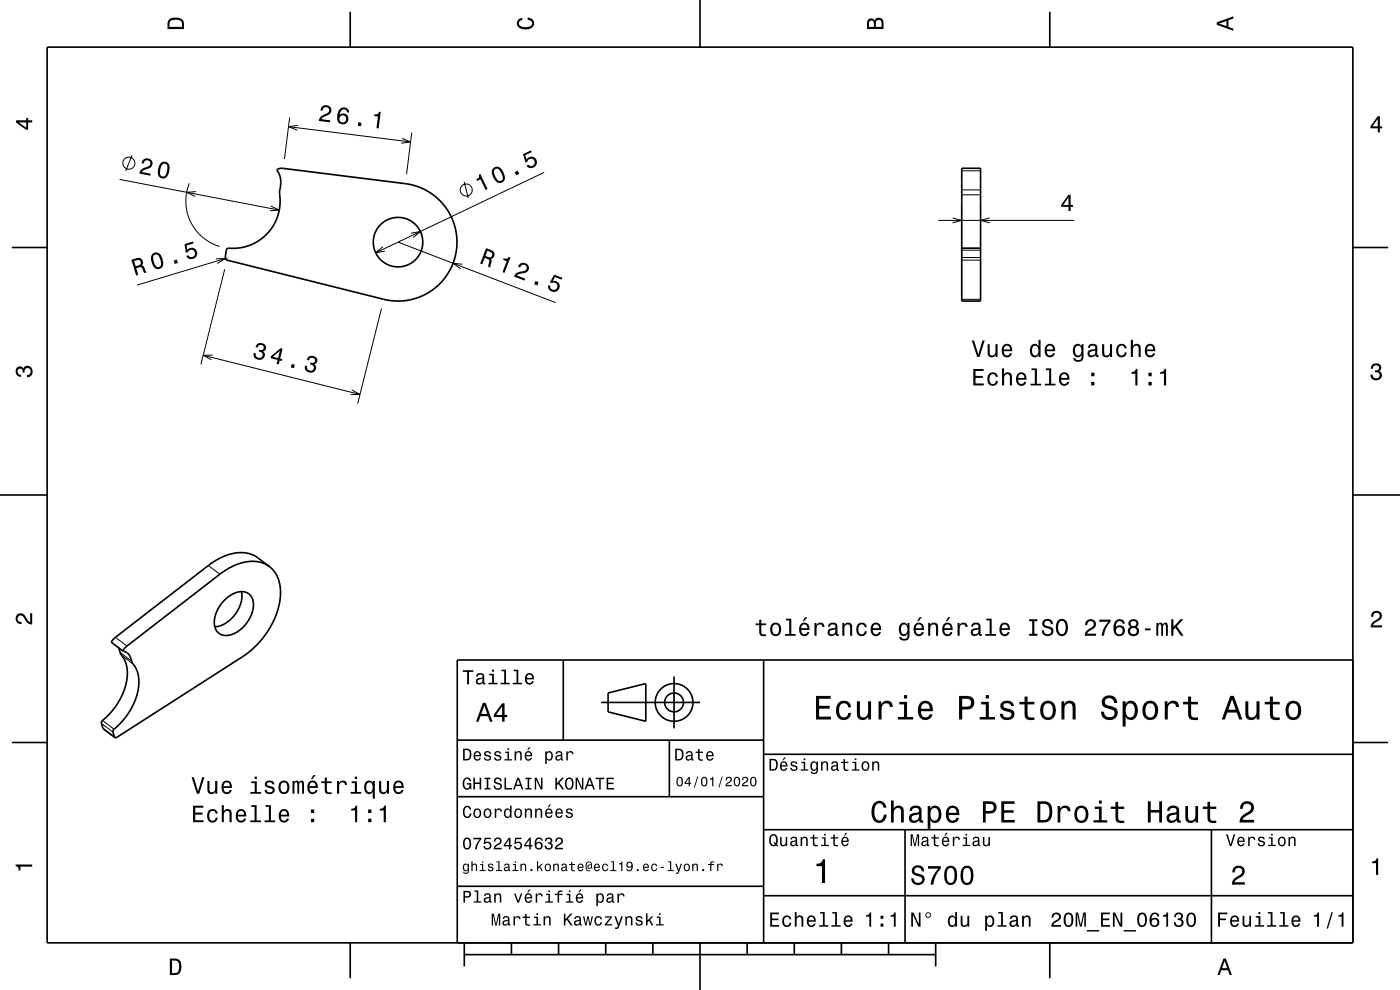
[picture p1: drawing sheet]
<svg xmlns="http://www.w3.org/2000/svg" width="297mm" height="210mm" viewBox="0 0 297 210" stroke-linecap="round" stroke-linejoin="round" font-family="sans-serif">
<g fill="none" stroke="#000" stroke-width=".21">
<path d="M25.4 38.1l33.8 6.5M28 33l-1.3 3.3M40.2 38.9a10 10 0 0 0 6.4 13.4M61.2 26.9l25.9 3.2M61.5 24.9l-1.2 8.8M63.2 26.6l-2 .3 1.9 .7M85.2 29.4l1.9 .7-2 .3M87.4 28.1l-1.2 8.9M98.5 38.6l.8 3.4M115.4 36.6l-35.7 17M204 36.2h4M41.6 40.7l-2 .1 1.8 .9"/>
<path d="M45.8 54.9l2-.1-1.7 1.1M47.7 57.1l-5.1 20.2M48.3 54.7l-19.2 5.8M57.4 43.7l1.8 .9-2 .1M81.2 52.3l-1.5 1.3 2-.3M84.4 51.4l33.4 12.8M87.2 49.5l2-.4-1.5 1.3M98.1 56.1l-2-.3 1.6 1.2M199 46.8h28.9M202.1 46.2l1.9 .6-1.9 .5M204 53.1h4M204 55.2h4"/>
<path d="M204 54.6h4M204 40.3h4M204 41.3h4M210 46.2l-2 .6 2 .5M43.1 75.4l33.3 8.3M45.1 75.3l-2 .1 1.8 .9M80.9 65.4l-5 20.2M204 63.5h4M74.6 82.7l1.8 1h-2M44.2 120l2.4 1.8M24.5 135.2l2.4 1.8M25.5 138.4l2.4 1.8"/>
<path d="M25.8 139l2.4 1.9M21.5 153.4l2.4 1.9M21.7 152.8l2.5 1.9M21.9 154.5l2.4 1.8"/>
<circle cx="27.3" cy="34.6" r="1.28"/>
<circle cx="98.9" cy="40.3" r="1.28"/>
</g>
<g fill="none" stroke="#000" stroke-width=".35">
<path d="M10 10h277v190h-277zM74.3 2.5v7.5M148.5 0v10M222.7 2.5v7.5M58.9 35.9l1.2-.2 25.9 3.3a12.5 12.5 0 0 1 10.7 14.7 12.5 12.5 0 0 1-15.3 9.8l-33.2-8.3-.3-.1-.1-.5 .2-1.6a1.05 1.05 0 0 1 1.3-.3 10.1 10.1 0 0 0 10-12.1 5.7 5.7 0 0 0-.5-4.6zM204 35.7h4v28.2h-4zM2.5 52.5h7.5M204 52.6h4M287 52.5h7.5M0 105h10M287 105h10M25.1 137.4l.5 1.3a7.7 7.7 0 0 1 .6 8l-1.5 2.8-2.2 2.7a1.75 1.75 0 0 0-1 1.2l.4 1.2 2.5 1.9"/>
<path d="M26.1 138.1a2.54 2.54 0 0 1 1.9 2.4 7.7 7.7 0 0 1 .7 8.1l-1.7 3-2.1 2.4a1.75 1.75 0 0 0-1 1.3l.5 1.2M47.6 127.4a4.3 4.3 0 0 1 5-1.5 3.5 3.5 0 0 1 .8 4.4 6.6 6.6 0 0 1-5.7 4.5 2.71 2.71 0 0 1-2.2-3.7 7.6 7.6 0 0 1 2.1-3.7zM51.2 125.5a6.9 6.9 0 0 1-5.6 7.5M57.2 120.2l-3.2-2.3-2-.6h-1.7l-1.3 .2-1.4 .5-1.8 .8-1.6 1.2-20 15.5-.4 .4-.1 .4 2.4 1.8M57.2 120.2l-1.8-.9-2.2-.2-2.5 .5-2.4 1.1-1.6 1-19.8 15.3-.7 .8-.1 .3M57.2 120.2l1.2 1.4 .8 1.7 .3 1.9-.1 2.2-.6 2.5-.9 2.2-1.3 2.1-1.7 2.2-1.8 1.7-1.5 1.1-26.8 17.2-.4 .1M119.5 140v17M162 140v60M287 140h-190v60M2.5 157.5h7.5M97 157h65M127.5 149h21"/>
<path d="M129 147l8-2v8l-8-2zM142 157v12M143 143.5v11M287 157.5h7.5M97 169h65M162 176h125M162 160h125M192 176v24M257 176v24M97 188h65M162 190h125M74.3 200v7.5"/>
<path d="M98.5 202.5h100M98.5 200v5M108.5 200v2.5M118.5 200v2.5M128.5 200v2.5M138.5 200v2.5M148.5 200v10M158.5 200v2.5M168.5 200v2.5M178.5 200v2.5M188.5 200v2.5M198.5 200v5"/>
<path d="M222.7 200v7.5"/>
<circle cx="84.4" cy="51.4" r="5.2"/>
<circle cx="143" cy="149" r="2"/>
<circle cx="143" cy="149" r="4"/>
</g>
<g fill="#000">
<path d="M36 4a2.18 2.18 0 0 0-.5 2.2h3.5v-1.2a1.43 1.43 0 0 0-1.7-1.3zM36.3 4.4a2.15 2.15 0 0 1 2.2 .3l.1 1h-2.6v-1z" fill-rule="evenodd"/>
<path d="M109.9 4.2l.9-.4v.4a.7 .7 0 0 0-.7 .5 .7 .7 0 0 0 .3 .8 1.7 1.7 0 0 0 2.5-.5 .9 .9 0 0 0-1-.8v-.5a1.24 1.24 0 0 1 1.4 1.1 1.24 1.24 0 0 1-1 1.4 2.22 2.22 0 0 1-2.5-.7l-.2-.5z" fill-rule="evenodd"/>
<path d="M184.2 4.2l-.3 .7v1.3h3.5v-1.3a.98 .98 0 0 0-.7-1.1 .98 .98 0 0 0-1.2 .6 .84 .84 0 0 0-1.3-.2zM184.5 4.5a.54 .54 0 0 1 .6-.1 .54 .54 0 0 1 .3 .6v.7h-1zM185.9 4.4a.62 .62 0 0 1 .8-.1 .62 .62 0 0 1 .3 .6v.8h-1.2z" fill-rule="evenodd"/>
<path d="M258.1 4.7v.6l3.5 1.2v-.4l-1-.4v-1.4l1-.4v-.4zM258.6 5l1.6-.5v1z" fill-rule="evenodd"/>
<path d="M3.4 25.5v.5l2.1 1.5h.5v-1.5h.8v-.5h-.8v-.5h-.4v.5zM4 26h1.6v1.1z" fill-rule="evenodd"/>
<path d="M30.5 33.8l-.5 .8 .5 .1a.7 .7 0 0 1 .7-.7 .7 .7 0 0 1 .7 .6 .7 .7 0 0 1-.7 .8 1.79 1.79 0 0 0-1.7 1.4l2.4 .5 .1-.5-1.9-.3a2.21 2.21 0 0 1 1.7-.9 1.13 1.13 0 0 0 .4-1.6 1.13 1.13 0 0 0-1.7-.2zM34.1 34.6a2.67 2.67 0 0 0-.2 3 1.14 1.14 0 0 0 1.8-.5 2.3 2.3 0 0 0-.1-2.6l-.5-.2h-.6zM34.4 34.9a.63 .63 0 0 1 .6-.2 .63 .63 0 0 1 .5 .5 2.73 2.73 0 0 1-.7 2.2l-.6-.1a2.29 2.29 0 0 1 .2-2.4z" fill-rule="evenodd"/>
<path d="M68.4 22.5l-.4 .9 .4 .1a.71 .71 0 0 1 .7-.8 .71 .71 0 0 1 .7 .6 .71 .71 0 0 1-.6 .8 1.81 1.81 0 0 0-1.6 1.6l2.4 .3 .1-.5-1.9-.2a2.23 2.23 0 0 1 1.6-1 1.14 1.14 0 0 0 .3-1.6 1.14 1.14 0 0 0-1.7-.2zM72.1 23.2l-.4 .5a1.75 1.75 0 0 0 .9 2.7 1.15 1.15 0 0 0 1.3-1.4 1.15 1.15 0 0 0-1.8-.6 1.03 1.03 0 0 1 .9-1.2 .58 .58 0 0 1 .6 .6l.5 .1a1.14 1.14 0 0 0-.8-1.1 1.14 1.14 0 0 0-1.2 .4zM71.9 25.2a.75 .75 0 0 1 1.5 0 .75 .75 0 0 1-1.5 0zM76 25.9l-.1 .8 .7 .1 .1-.8zM79.4 24.3v.3l.8 .1-.3 2.5h.4l.5-3.5h-.4a.78 .78 0 0 1-1 .6z" fill-rule="evenodd"/>
<path d="M292.3 24.7l-1.6 2.1v.4h1.6v.9h.4v-.9h.5v-.4h-.5v-2.1zM292.3 25.2v1.6h-1.1z" fill-rule="evenodd"/>
<path d="M27.9 55.1l1 3.3 .4-.1-.4-1.4a1.09 1.09 0 0 1 1.2-.1l.5 1.1 .5-.1-.7-1.4-.3-.1a.97 .97 0 0 0 .1-1.2 .97 .97 0 0 0-1.2-.3zM28.4 55.4a1.09 1.09 0 0 1 1.3-.1 .6 .6 0 0 1 .1 .7 .6 .6 0 0 1-.5 .3l-.5 .2z" fill-rule="evenodd"/>
<path d="M32.3 53.8a2.43 2.43 0 0 0 1 3.3 1.14 1.14 0 0 0 1.3-1.3 2.3 2.3 0 0 0-1.3-2.3l-.5 .1zM32.6 54.2l.7-.2a2.38 2.38 0 0 1 .7 2.5l-.6 .2a2.38 2.38 0 0 1-.8-2.5zM36.9 55.3l.2 .7 .6-.2-.2-.7zM39.2 51.8l.2 1.8 .4-.1a.8 .8 0 0 1 1.1-.6 .8 .8 0 0 1 .3 1.3 .8 .8 0 0 1-1.2 0l-.5 .1a1.21 1.21 0 0 0 1.8 .6 1.21 1.21 0 0 0 .3-1.8 1.21 1.21 0 0 0-1.9-.1l-.1-.9 1.5-.5-.2-.4z" fill-rule="evenodd"/>
<path d="M103.1 52.6l-1.2 3.3 .4 .2 .5-1.4a1.07 1.07 0 0 1 1 .7l-.2 1.2 .4 .1 .3-1.4-.2-.4a.97 .97 0 0 0 .8-.9 .97 .97 0 0 0-.7-.9zM103.4 53.2a1.09 1.09 0 0 1 1 .7 .6 .6 0 0 1-.3 .6 .6 .6 0 0 1-.6 0l-.5-.2z" fill-rule="evenodd"/>
<path d="M101.6 37.1a.77 .77 0 0 1-.6 1l.2 .3 .7-.4 1.1 2.3 .4-.2-1.5-3.2zM104.5 35.8a2.44 2.44 0 0 0 1.5 3.1 1.14 1.14 0 0 0 1.1-1.6 2.31 2.31 0 0 0-1.6-2l-.6 .2zM104.9 36.1l.6-.3a2.38 2.38 0 0 1 1.1 2.3l-.6 .3a2.36 2.36 0 0 1-1.1-2.3zM109.2 36.5l.3 .7 .6-.3-.3-.7zM110.9 32.7l.6 1.8 .4-.2a.79 .79 0 0 1 .9-.6 .79 .79 0 0 1 .6 1 .79 .79 0 0 1-1.1 .4l-.2-.2-.4 .2a1.21 1.21 0 0 0 1.8 .3 1.21 1.21 0 0 0 0-1.8 1.21 1.21 0 0 0-1.8 .2l-.3-.9 1.4-.6-.2-.4z" fill-rule="evenodd"/>
<path d="M106.9 54.8l-.2 .3 .8 .3-.9 2.3 .4 .2 1.3-3.3-.3-.1a.77 .77 0 0 1-1.1 .3zM110.2 56.1l-.3 .5 .4 .1a.71 .71 0 0 1 .8-.6 .71 .71 0 0 1 .6 .8 .71 .71 0 0 1-.7 .6 1.8 1.8 0 0 0-2 1.2l2.3 .8 .1-.4-1.8-.7a2.2 2.2 0 0 1 1.8-.5 1.14 1.14 0 0 0 .6-1.8 1.14 1.14 0 0 0-1.8 0zM113.6 59.6l-.3 .7 .7 .3 .3-.7zM117.6 58.3l-1 1.6 .4 .1a.79 .79 0 0 1 1.2 .3 .79 .79 0 0 1-.4 1.1 .79 .79 0 0 1-1.1-.5v-.3l-.4-.1a1.21 1.21 0 0 0 1 1.5 1.21 1.21 0 0 0 1.4-1.2 1.21 1.21 0 0 0-1.4-1.2l.4-.8 1.5 .5 .1-.4z" fill-rule="evenodd"/>
<path d="M226.7 41.3l-1.6 2.1v.5h1.6v.8h.4v-.8h.5v-.4h-.5v-2.2zM226.7 41.9v1.6h-1.1z" fill-rule="evenodd"/>
<path d="M54.4 73.2l-.2 .4 .4 .1a.62 .62 0 0 1 .6-.6 .62 .62 0 0 1 .7 .4 .62 .62 0 0 1-.4 .8l-.5-.1-.1 .4a.72 .72 0 0 1 .8 .6 .72 .72 0 0 1-.7 .8 .72 .72 0 0 1-.8-.7l.1-.3-.5-.2a1.18 1.18 0 0 0 1.2 1.6 1.18 1.18 0 0 0 1-1.7l-.2-.2a.9 .9 0 0 0 .6-1 .9 .9 0 0 0-.8-.7l-.9 .1zM57.5 75.5l-.1 .5 1.5 .3-.2 .9 .4 .1 .2-.8 .5 .1 .1-.4-.5-.1 .6-2.1-.5-.1zM57.9 75.7l1.5-1.3-.4 1.6zM61.9 77.2l-.2 .7 .7 .2 .2-.7zM65.3 75.9l-.2 .5 .4 .1a.62 .62 0 0 1 .5-.7 .62 .62 0 0 1 .7 .5 .62 .62 0 0 1-.4 .7l-.4-.1-.1 .4a.72 .72 0 0 1 .8 .6 .72 .72 0 0 1-.7 .8 .72 .72 0 0 1-.8-.7v-.3l-.4-.1a1.18 1.18 0 0 0 1.2 1.5 1.18 1.18 0 0 0 1-1.6l-.2-.2a.9 .9 0 0 0 .6-1 .9 .9 0 0 0-.9-.8h-.4z" fill-rule="evenodd"/>
<path d="M206.2 72.2l1.1 3.5h.5l1.1-3.5h-.5l-.9 3-.9-3zM209.5 73v1.8a.89 .89 0 0 0 .6 1 .89 .89 0 0 0 1.1-.5v.4h.4v-2.7h-.4v1.6a.65 .65 0 0 1-.4 .8 .65 .65 0 0 1-.8-.4v-2zM212.8 73.3a1.54 1.54 0 0 0 .8 2.5 1.06 1.06 0 0 0 1.1-.9h-.5l-.2 .4-.3 .1a.75 .75 0 0 1-.7-.9h1.7a1.17 1.17 0 0 0-.5-1.4 1.17 1.17 0 0 0-1.4 .2zM213.2 73.5a.66 .66 0 0 1 .7-.1 .66 .66 0 0 1 .4 .7h-1.3zM218.8 73.3a1.57 1.57 0 0 0 .7 2.5l.5-.1 .3-.4v.4h.5v-3.6h-.5v1.3a.89 .89 0 0 0-1.5-.1zM219.1 73.6a.62 .62 0 0 1 .7-.3 .62 .62 0 0 1 .5 .6 1.11 1.11 0 0 1-.7 1.5 1.18 1.18 0 0 1-.5-1.8zM221.9 73.3a1.54 1.54 0 0 0 .8 2.5 1.06 1.06 0 0 0 1.1-.9h-.4l-.3 .4-.3 .1a.76 .76 0 0 1-.7-.9h1.7a1.17 1.17 0 0 0-.4-1.4 1.17 1.17 0 0 0-1.5 .2zM222.3 73.5a.66 .66 0 0 1 .8-.1 .66 .66 0 0 1 .3 .7h-1.3zM227.9 73.3a1.57 1.57 0 0 0 .7 2.5l.5-.1 .3-.4a.73 .73 0 0 1-.3 1 .73 .73 0 0 1-1-.3h-.4a1.1 1.1 0 0 0 1.3 .8 1.1 1.1 0 0 0 .9-1.2v-2.6h-.5v.5l-.3-.4a.89 .89 0 0 0-1.2 .2zM228.2 73.6a.63 .63 0 0 1 .7-.3 .63 .63 0 0 1 .5 .6 1.1 1.1 0 0 1-.7 1.5 1.19 1.19 0 0 1-.5-1.8zM231.1 73.1l-.3 .7h.4a.55 .55 0 0 1 .7-.5 .55 .55 0 0 1 .4 .7l-.2 .1a1 1 0 0 0-1.1 .2 1 1 0 0 0-.2 1 .94 .94 0 0 0 1.6 .1l.1 .3h.6v-.3l-.3-.1v-1.6a1.02 1.02 0 0 0-1.7-.6zM231.2 74.7l1.1-.4a.77 .77 0 0 1-.2 .9 .77 .77 0 0 1-.8 .1zM233.8 73v1.8a.89 .89 0 0 0 .6 1 .89 .89 0 0 0 1.1-.5v.4h.4v-2.7h-.4v1.6a.65 .65 0 0 1-.4 .8 .65 .65 0 0 1-.8-.4v-2zM237.1 73.3a1.52 1.52 0 0 0 .8 2.5 1.05 1.05 0 0 0 1.1-1h-.4a.67 .67 0 0 1-.6 .6 .67 .67 0 0 1-.7-.6 1.12 1.12 0 0 1 .6-1.5 .6 .6 0 0 1 .7 .6h.4a1.09 1.09 0 0 0-.7-1 1.09 1.09 0 0 0-1.2 .4zM239.9 72.1v3.6h.4v-1.5a.63 .63 0 0 1 .4-.8 .63 .63 0 0 1 .8 .3l.1 2h.4v-1.8a.88 .88 0 0 0-.6-.9 .88 .88 0 0 0-1.1 .4v-1.3zM243.2 73.3a1.54 1.54 0 0 0 .8 2.5 1.06 1.06 0 0 0 1.1-.9h-.5l-.2 .4-.4 .1a.75 .75 0 0 1-.7-.9h1.8a1.17 1.17 0 0 0-.5-1.4 1.17 1.17 0 0 0-1.4 .2zM243.5 73.5a.66 .66 0 0 1 .8-.1 .66 .66 0 0 1 .3 .7h-1.3z" fill-rule="evenodd"/>
<path d="M291.1 77.4a1.08 1.08 0 0 1 1.4-.2 1.08 1.08 0 0 1 .4 1.2l-.3 .3a1.06 1.06 0 0 1 .5 1.3 1.06 1.06 0 0 1-1.2 .7 1.1 1.1 0 0 1-1.2-1.2h.5a.71 .71 0 0 0 1 .8 .71 .71 0 0 0 .1-1.3h-.6v-.4a.61 .61 0 0 0 .8-.3 .61 .61 0 0 0-.2-.8 .61 .61 0 0 0-.9 .2l-.1 .5h-.5z" fill-rule="evenodd"/>
<path d="M3.6 78a.86 .86 0 0 1 1.4 .2 1.06 1.06 0 0 1 1.2-.6 1.06 1.06 0 0 1 .7 1.2 1.1 1.1 0 0 1-1.2 1.2v-.4a.71 .71 0 0 0 .8-1 .71 .71 0 0 0-1.3-.1v.6h-.4a.61 .61 0 0 0-.3-.8 .61 .61 0 0 0-.8 .2 .61 .61 0 0 0 .2 .8l.6 .2v.4a1.15 1.15 0 0 1-1.2-.6 1.15 1.15 0 0 1 .3-1.3z" fill-rule="evenodd"/>
<path d="M206.5 78.3v3.5h2.2v-.5h-1.8v-1.1h1.6v-.5h-1.6v-1h1.8v-.4zM209.8 79.3a1.53 1.53 0 0 0 .8 2.6 1.06 1.06 0 0 0 1.1-1.1h-.4a.67 .67 0 0 1-.7 .7 .67 .67 0 0 1-.7-.6 1.11 1.11 0 0 1 .7-1.5 .59 .59 0 0 1 .7 .6h.4a1.09 1.09 0 0 0-.8-1 1.09 1.09 0 0 0-1.1 .3zM212.6 78.1v3.7h.4v-1.6a.63 .63 0 0 1 .5-.8 .63 .63 0 0 1 .7 .7v1.7h.5v-1.8a.88 .88 0 0 0-.6-1 .88 .88 0 0 0-1.1 .5v-1.4zM215.8 79.3a1.54 1.54 0 0 0 .8 2.6 1.05 1.05 0 0 0 1.1-.9h-.4l-.2 .3-.4 .2a.76 .76 0 0 1-.7-1h1.8a1.16 1.16 0 0 0-.5-1.3 1.16 1.16 0 0 0-1.5 .1zM216.2 79.6a.66 .66 0 0 1 .8-.2 .66 .66 0 0 1 .3 .8h-1.3zM218.8 78.1v.4h.7v2.9h-.9v.4h2.3v-.4h-.9v-3.3zM221.9 78.1v.4h.7v2.9h-.9v.4h2.2v-.4h-.9v-3.3zM224.9 79.3a1.54 1.54 0 0 0 .8 2.6 1.06 1.06 0 0 0 1.1-.9h-.4l-.2 .3-.4 .2a.76 .76 0 0 1-.7-1h1.8a1.16 1.16 0 0 0-.5-1.3 1.16 1.16 0 0 0-1.5 .1zM225.3 79.6a.66 .66 0 0 1 .8-.2 .66 .66 0 0 1 .3 .8h-1.3zM231.5 81v.8h.7v-.8zM231.5 79.1v.7h.7v-.7z" fill-rule="evenodd"/>
<path d="M240 78.9v.4h.8v2.5h.5v-3.6h-.3a.77 .77 0 0 1-1 .7zM243.6 81v.8h.7v-.8zM243.6 79.1v.7h.7v-.7zM246.1 78.9v.4h.8v2.5h.5v-3.6h-.4a.77 .77 0 0 1-.9 .7z" fill-rule="evenodd"/>
<path d="M3.6 130.4a1.22 1.22 0 0 1 2 .7l.4 .6 .4 .3v-1.9h.4v2.4a1.8 1.8 0 0 1-1.7-1.4 .71 .71 0 0 0-.9-.5 .71 .71 0 0 0-.5 .8 .71 .71 0 0 0 .9 .5v.5a1.18 1.18 0 0 1-1.2-.7 1.18 1.18 0 0 1 .2-1.3z" fill-rule="evenodd"/>
<path d="M161.1 131.4v.8h-.8v.4h.8v1.8a1.05 1.05 0 0 0 1.4 .5v-.4a.68 .68 0 0 1-1-.3v-1.6h1v-.4h-1v-.8zM163.7 132.4a1.53 1.53 0 0 0 .9 2.6 1.48 1.48 0 0 0 1.1-1.5 1.48 1.48 0 0 0-1.1-1.4l-.5 .1zM164 132.7a.67 .67 0 0 1 .7-.2 .67 .67 0 0 1 .5 .5 1.11 1.11 0 0 1-.6 1.6 1.17 1.17 0 0 1-.6-1.9zM166.7 131.2v.4h.7v2.9h-.9v.4h2.3v-.4h-.9v-3.3zM170.8 130.9l-.5 .9h.3l.7-.9zM169.8 132.4a1.55 1.55 0 0 0 .8 2.6 1.07 1.07 0 0 0 1.1-.9h-.4l-.3 .3-.3 .2a.76 .76 0 0 1-.7-1h1.7a1.17 1.17 0 0 0-.4-1.3 1.17 1.17 0 0 0-1.5 .1zM170.2 132.7a.66 .66 0 0 1 .8-.2 .66 .66 0 0 1 .3 .8h-1.3zM172.8 132.2v2.7h.4v-1.6a.66 .66 0 0 1 .4-.8 .66 .66 0 0 1 .8 .3l.1 .2h.4a.89 .89 0 0 0-.7-.9 .89 .89 0 0 0-1 .5v-.4zM175.9 132.3l-.2 .6h.4a.55 .55 0 0 1 .7-.5 .55 .55 0 0 1 .3 .8h-.2a1 1 0 0 0-1 .2 1 1 0 0 0-.3 1.1 .93 .93 0 0 0 1.7 0l.1 .3 .5 .1v-.4h-.2v-1.6a1.02 1.02 0 0 0-.7-.8 1.02 1.02 0 0 0-1.1 .2zM176.1 133.8l1.1-.3a.77 .77 0 0 1-.2 .9 .77 .77 0 0 1-.9 0l-.1-.3zM178.7 132.2v2.7h.4v-1.6a.63 .63 0 0 1 .6-.9 .63 .63 0 0 1 .7 .8v1.7h.4v-1.8a.89 .89 0 0 0-.6-1 .89 .89 0 0 0-1.1 .5v-.4zM182 132.4a1.53 1.53 0 0 0 .8 2.6 1.07 1.07 0 0 0 1.1-1.1h-.4a.67 .67 0 0 1-.7 .7 .67 .67 0 0 1-.7-.6 1.11 1.11 0 0 1 .7-1.6 .59 .59 0 0 1 .7 .6h.4a1.09 1.09 0 0 0-.8-.9 1.09 1.09 0 0 0-1.1 .3zM185 132.4a1.55 1.55 0 0 0 .8 2.6 1.07 1.07 0 0 0 1.1-.9h-.5l-.2 .3-.4 .2a.76 .76 0 0 1-.6-1h1.7a1.17 1.17 0 0 0-.5-1.3 1.17 1.17 0 0 0-1.4 .1zM185.3 132.7a.66 .66 0 0 1 .8-.2 .66 .66 0 0 1 .4 .8h-1.3zM191 132.4a1.57 1.57 0 0 0 .7 2.6l.5-.2 .3-.4a.73 .73 0 0 1-.3 1 .73 .73 0 0 1-1-.3h-.4a1.1 1.1 0 0 0 1.2 .8 1.1 1.1 0 0 0 .9-1.2v-2.5h-.4v.4l-.3-.4a.9 .9 0 0 0-1.2 .2zM191.3 132.7a.63 .63 0 0 1 .7-.2 .63 .63 0 0 1 .5 .6 1.11 1.11 0 0 1-.7 1.5 1.2 1.2 0 0 1-.5-1.9zM195.1 130.9l-.5 .9h.3l.7-.9zM194.1 132.4a1.54 1.54 0 0 0 .8 2.6 1.07 1.07 0 0 0 1.1-.9h-.5l-.2 .3-.3 .2a.76 .76 0 0 1-.7-1h1.7a1.17 1.17 0 0 0-.5-1.3 1.17 1.17 0 0 0-1.4 .1zM194.5 132.7a.66 .66 0 0 1 .7-.2 .66 .66 0 0 1 .4 .8h-1.3zM196.9 132.2v2.7h.5v-1.6a.63 .63 0 0 1 .3-.8 .63 .63 0 0 1 .8 .4l.1 2h.4v-1.8a.89 .89 0 0 0-.6-1 .89 .89 0 0 0-1.1 .5v-.4zM201.1 130.9l-.5 .9h.3l.7-.9zM200.2 132.4a1.55 1.55 0 0 0 .8 2.6 1.07 1.07 0 0 0 1.1-.9h-.5l-.2 .3-.4 .2a.76 .76 0 0 1-.7-1h1.8a1.17 1.17 0 0 0-.5-1.3 1.17 1.17 0 0 0-1.4 .1zM200.5 132.7a.66 .66 0 0 1 .8-.2 .66 .66 0 0 1 .3 .8h-1.3zM203.1 132.2v2.7h.5v-1.6a.66 .66 0 0 1 .3-.8 .66 .66 0 0 1 .9 .3v.2h.5a.89 .89 0 0 0-.7-.9 .89 .89 0 0 0-1.1 .5v-.4zM206.3 132.3l-.3 .6h.4a.55 .55 0 0 1 .7-.5 .55 .55 0 0 1 .4 .8h-.2a1 1 0 0 0-1.1 .2 1 1 0 0 0-.2 1.1 .93 .93 0 0 0 1.6 0l.1 .3 .6 .1v-.4h-.3v-1.6a1.02 1.02 0 0 0-.7-.8 1.02 1.02 0 0 0-1 .2zM206.5 133.8l1.1-.3a.77 .77 0 0 1-.2 .9 .77 .77 0 0 1-.9 0l-.1-.3zM209.2 131.2v.4h.7v2.9h-.9v.4h2.3v-.4h-.9v-3.3zM212.3 132.4a1.54 1.54 0 0 0 .8 2.6 1.06 1.06 0 0 0 1.1-.9h-.4l-.3 .3-.3 .2a.76 .76 0 0 1-.7-1h1.7a1.16 1.16 0 0 0-.4-1.3 1.16 1.16 0 0 0-1.5 .1zM212.7 132.7a.66 .66 0 0 1 .8-.2 .66 .66 0 0 1 .3 .8h-1.3zM218.3 131.4v.4h.7v2.6h-.7v.5h1.8v-.5h-.7v-2.6h.7v-.4zM221.4 131.6a.96 .96 0 0 0-.3 1 .96 .96 0 0 0 1 .6 .77 .77 0 0 1 .9 1 .83 .83 0 0 1-1 .3 .83 .83 0 0 1-.6-.8h-.4a1.21 1.21 0 0 0 1.5 1.3 1.21 1.21 0 0 0 .7-1.8l-.8-.3a.72 .72 0 0 1-.8-.7 .7 .7 0 0 1 .7-.5 .7 .7 0 0 1 .6 .7h.5a1.17 1.17 0 0 0-.7-1.1 1.17 1.17 0 0 0-1.3 .3zM224.3 131.7a2.52 2.52 0 0 0 .4 3.1 1.21 1.21 0 0 0 1.8-.9 1.94 1.94 0 0 0-.9-2.6l-.9 .1zM224.9 131.8l.4-.1a1.7 1.7 0 0 1 .3 2.7l-.3 .1a1.69 1.69 0 0 1-.4-2.7zM230.5 131.7l-.3 .9h.5a.7 .7 0 0 1 .5-.8 .7 .7 0 0 1 .8 .5 .7 .7 0 0 1-.5 .8 1.8 1.8 0 0 0-1.4 1.8h2.4v-.5h-1.9a2.2 2.2 0 0 1 1.5-1.1 1.13 1.13 0 0 0 .1-1.7 1.13 1.13 0 0 0-1.7 .1zM233.2 131.4v.5h1.9a5.2 5.2 0 0 0-1.4 3h.5a5.3 5.3 0 0 1 1.4-3v-.5zM236.7 131.6a2.4 2.4 0 0 0 .2 3.3 1.16 1.16 0 0 0 1.5-.4 1.16 1.16 0 0 0-.1-1.5 1.16 1.16 0 0 0-1.6 0 1.02 1.02 0 0 1 .8-1.3 .58 .58 0 0 1 .7 .6h.4a1.12 1.12 0 0 0-.7-.9 1.12 1.12 0 0 0-1.2 .2zM236.7 133.8a.75 .75 0 0 1 1.5 0 .75 .75 0 0 1-1.5 0zM239.7 131.6a.84 .84 0 0 0 .1 1.4 1.11 1.11 0 0 0-.4 1.5 1.11 1.11 0 0 0 1.6 .4 1.03 1.03 0 0 0 .7-.9 1.03 1.03 0 0 0-.6-1 .89 .89 0 0 0 .4-1.1 .89 .89 0 0 0-1-.6zM239.7 133.9a.75 .75 0 0 1 1.5 0 .75 .75 0 0 1-1.5 0zM239.8 132.3a.6 .6 0 0 1 1.2 0 .6 .6 0 0 1-1.2 0zM242.9 133.3v.4h1.2v-.4zM245.3 132.2v2.7h.4v-1.9l.2-.5h.3l.1 .2v2.2h.4l.1-2.1 .3-.4 .2 .2 .1 .4v1.9h.4v-1.9a.69 .69 0 0 0-.6-.9l-.5 .3-.2-.2-.3-.1-.5 .3v-.2zM248.5 131.4v3.5h.4v-1.3l.4-.4 1.2 1.7h.6l-1.4-2.1 1.3-1.4h-.6l-1.5 1.6v-1.6z" fill-rule="evenodd"/>
<path d="M291.2 129.9a1.18 1.18 0 0 1 1.9 .3 1.18 1.18 0 0 1-1 1.7l-.5 .3-.3 .5h1.9v.4h-2.4a1.8 1.8 0 0 1 1.4-1.8 .71 .71 0 0 0 .5-.8 .71 .71 0 0 0-.9-.5 .71 .71 0 0 0-.5 .8h-.4z" fill-rule="evenodd"/>
<path d="M98.2 158.8v2.5h.9a1.37 1.37 0 0 0 .7-2.2 1.56 1.56 0 0 0-1.6-.3zM98.6 159.1a.98 .98 0 0 1 1.1 .7 .98 .98 0 0 1-.6 1.2h-.5zM100.7 159.6a1.04 1.04 0 0 0-.2 1.2 1.04 1.04 0 0 0 1 .5l.5-.5h-.3l-.4 .3a.54 .54 0 0 1-.5-.7h1.3a.83 .83 0 0 0-.4-.9 .83 .83 0 0 0-1 .1zM100.9 159.7l.2-.1a.47 .47 0 0 1 .5 .1 .47 .47 0 0 1 .1 .5h-.9zM102.9 159.5l-.2 .1a.69 .69 0 0 0 .9 .9l.2 .1a.43 .43 0 0 1-.4 .5 .43 .43 0 0 1-.4-.4h-.3a.74 .74 0 0 0 .9 .7 .74 .74 0 0 0 .5-1l-1-.4a.38 .38 0 0 1 .3-.5 .38 .38 0 0 1 .4 .4h.3a.78 .78 0 0 0-1.2-.4zM105.1 159.5l-.2 .1a.69 .69 0 0 0 .9 .9l.2 .1a.43 .43 0 0 1-.4 .5 .43 .43 0 0 1-.5-.4h-.3a.74 .74 0 0 0 .9 .7 .74 .74 0 0 0 .5-1l-.9-.4a.38 .38 0 0 1 .3-.5 .38 .38 0 0 1 .4 .4h.3a.77 .77 0 0 0-1.2-.4zM107.2 159.4v.3h.5v1.3h-.7v.3h1.6v-.3h-.6v-1.6zM107.7 158.7v.4h.3v-.4zM109.2 159.4v1.9h.3v-1.1a.45 .45 0 0 1 .4-.6 .45 .45 0 0 1 .5 .5v1.2h.3v-1.3a.63 .63 0 0 0-.5-.7 .63 .63 0 0 0-.7 .4v-.3zM112.2 158.5l-.4 .6h.3l.5-.6zM111.5 159.6a1.04 1.04 0 0 0-.2 1.2 1.04 1.04 0 0 0 1.1 .5l.5-.5h-.3l-.5 .3a.54 .54 0 0 1-.5-.7h1.3a.83 .83 0 0 0-.4-.9 .83 .83 0 0 0-1 .1zM111.8 159.7l.1-.1a.48 .48 0 0 1 .5 .1 .48 .48 0 0 1 .2 .5h-1zM115.7 159.4v2.7h.3v-1.1a.66 .66 0 0 0 .7 .4 .66 .66 0 0 0 .5-.6 .91 .91 0 0 0 0-1.1 .91 .91 0 0 0-1-.3l-.2 .3v-.3zM116.1 159.8a.45 .45 0 0 1 .5-.2 .45 .45 0 0 1 .3 .4 .65 .65 0 0 1 .1 .8 .65 .65 0 0 1-.7 .2 .98 .98 0 0 1-.2-1.2zM118.1 159.5l-.2 .4h.3a.39 .39 0 0 1 .4-.3 .39 .39 0 0 1 .3 .5h-.1a.65 .65 0 0 0-1 .4 .65 .65 0 0 0 .6 .9l.6-.3 .1 .2h.4v-.2l-.2-.1v-1.1a.72 .72 0 0 0-.5-.6 .72 .72 0 0 0-.7 .2zM118.2 160.6l.8-.3a.55 .55 0 0 1-.2 .7 .55 .55 0 0 1-.6 0zM120.1 159.4v1.9h.4v-1.1a.47 .47 0 0 1 .2-.6 .47 .47 0 0 1 .6 .2v.2h.4a.64 .64 0 0 0-.5-.7 .64 .64 0 0 0-.8 .4v-.3z" fill-rule="evenodd"/>
<path d="M98.2 142.2v.3h.9v2.7h.4v-2.7h.9v-.3zM101.3 143l-.3 .5h.4a.47 .47 0 0 1 .5-.4 .47 .47 0 0 1 .4 .6l-.2 .1a.84 .84 0 0 0-1 .2 .84 .84 0 0 0 0 1.1 .9 .9 0 0 0 1.3-.2l.1 .2 .5 .1v-.3l-.3-.1v-1.3a.87 .87 0 0 0-1.4-.5zM101.4 144.3l.9-.3a.66 .66 0 0 1-.1 .7 .66 .66 0 0 1-.8 .1zM103.8 142.9v.3h.6v1.6h-.8v.4h2v-.4h-.8v-1.9zM104.4 142.1v.4h.4v-.4zM106.4 142.1v.3h.6v2.4h-.8v.4h1.9v-.4h-.7v-2.7zM109 142.1v.3h.6v2.4h-.8v.4h1.9v-.4h-.7v-2.7zM111.6 143.1a1.32 1.32 0 0 0 .7 2.1 .9 .9 0 0 0 .9-.7h-.3l-.2 .3-.4 .1a.65 .65 0 0 1-.6-.8h1.6a1 1 0 0 0-.4-1.2 1 1 0 0 0-1.3 .2zM111.9 143.3a.57 .57 0 0 1 .7-.1 .57 .57 0 0 1 .3 .6h-1.2z" fill-rule="evenodd"/>
<path d="M102.4 149.1l-1.4 4h.5l.4-1.2h1.6l.4 1.2h.6l-1.5-4zM102.7 149.7l.7 1.7h-1.3zM106.5 149.2l-1.7 2.4v.5h1.7v1h.5v-1h.6v-.5h-.6v-2.4zM106.5 149.9v1.7h-1.3z" fill-rule="evenodd"/>
<path d="M143.2 158.8v2.5h.9a1.37 1.37 0 0 0 .7-2.2 1.56 1.56 0 0 0-1.6-.3zM143.6 159.1a.98 .98 0 0 1 1.1 .7 .98 .98 0 0 1-.6 1.2h-.5zM145.7 159.5l-.2 .4h.3a.39 .39 0 0 1 .5-.3 .39 .39 0 0 1 .3 .5h-.2a.65 .65 0 0 0-.9 .4 .65 .65 0 0 0 .5 .9l.7-.3v.2h.4v-.2l-.1-.1-.1-1.1a.73 .73 0 0 0-.4-.6 .73 .73 0 0 0-.8 .2zM145.8 160.6l.8-.3a.55 .55 0 0 1-.1 .7 .55 .55 0 0 1-.7 0zM148.1 158.9v.5h-.5v.3h.5v1.3a.75 .75 0 0 0 1 .4v-.3a.48 .48 0 0 1-.7-.3v-1.1h.7v-.3h-.7v-.5zM150 159.6a1.04 1.04 0 0 0-.2 1.2 1.04 1.04 0 0 0 1.1 .5l.5-.5h-.4l-.4 .3a.54 .54 0 0 1-.5-.7h1.3a.83 .83 0 0 0-.4-.9 .83 .83 0 0 0-1 .1zM150.3 159.7l.1-.1a.48 .48 0 0 1 .5 .1 .48 .48 0 0 1 .2 .5h-1z" fill-rule="evenodd"/>
<path d="M173.1 147.6v5h3.2v-.6h-2.5v-1.7h2.2v-.6h-2.2v-1.5h2.4v-.6zM177.8 149.2a2.59 2.59 0 0 0 .5 3.4 1.58 1.58 0 0 0 2.3-1.4h-.6a.95 .95 0 0 1-.9 1 .95 .95 0 0 1-1-.9 1.59 1.59 0 0 1 .9-2.1 .85 .85 0 0 1 .9 .8h.7a1.56 1.56 0 0 0-1.1-1.3 1.56 1.56 0 0 0-1.7 .5zM181.8 148.8v2.5a1.27 1.27 0 0 0 .9 1.4 1.27 1.27 0 0 0 1.5-.7v.6h.6v-3.8h-.6v2.2a.92 .92 0 0 1-.6 1.1 .92 .92 0 0 1-1.2-.4v-2.9zM186.4 148.8v3.8h.6v-2.2a.95 .95 0 0 1 .5-1.1 .95 .95 0 0 1 1.2 .3l.1 .4h.6a1.28 1.28 0 0 0-1-1.4 1.28 1.28 0 0 0-1.4 .8v-.6zM190.8 148.9v.5h1v2.7h-1.3v.5h3.2v-.5h-1.3v-3.2zM191.8 147.4v.8h.6v-.8zM195.1 149.2a2.62 2.62 0 0 0 .5 3.4 1.57 1.57 0 0 0 2.2-1.1h-.6l-.3 .5-.5 .2a1.08 1.08 0 0 1-1-1.3h2.5a1.66 1.66 0 0 0-.7-2 1.66 1.66 0 0 0-2.1 .3zM195.6 149.5a.94 .94 0 0 1 1.2-.2 .94 .94 0 0 1 .5 1h-1.9zM203.5 147.6v5h.6v-2.1h.8a1.47 1.47 0 0 0 1.8-1.2 1.47 1.47 0 0 0-1.5-1.7zM204.1 148.2a1.6 1.6 0 0 1 1.8 .5 .86 .86 0 0 1 0 .9 .86 .86 0 0 1-.9 .3h-.9zM208.1 148.9v.5h1v2.7h-1.3v.5h3.3v-.5h-1.3v-3.2zM209.1 147.4v.8h.7v-.8zM212.6 148.9a1.08 1.08 0 0 0-.3 1.2 1.08 1.08 0 0 0 1 .7l1.1 .4a.57 .57 0 0 1 .2 .6 .57 .57 0 0 1-.5 .4 .96 .96 0 0 1-1.4-.8h-.6a1.6 1.6 0 0 0 1.3 1.4 1.6 1.6 0 0 0 1.7-.8 1.13 1.13 0 0 0-1-1.6l-1.1-.3-.2-.4a.87 .87 0 0 1 .9-.5 .87 .87 0 0 1 .8 .6h.6a1.41 1.41 0 0 0-2.1-1.1zM217.4 147.8v1.1h-1.1v.5h1.1v2.6l.2 .4 .4 .3h1.4v-.5a.97 .97 0 0 1-1.4-.5v-2.3h1.4v-.5h-1.4v-1.1zM221.1 149.2a2.56 2.56 0 0 0 .5 3.4 1.72 1.72 0 0 0 1.8-.2 1.72 1.72 0 0 0 .6-1.7 1.7 1.7 0 0 0-.9-1.9 1.7 1.7 0 0 0-2 .4zM221.6 149.6a.96 .96 0 0 1 1-.4 .96 .96 0 0 1 .7 .8 1.59 1.59 0 0 1-1 2.2 1.19 1.19 0 0 1-1-1.5zM225.2 148.8v3.8h.6v-2.2a.97 .97 0 0 1 .5-1.1 .97 .97 0 0 1 1.1 .2l.1 .7v2.4h.7v-2.5a1.27 1.27 0 0 0-.9-1.4 1.27 1.27 0 0 0-1.5 .6v-.5zM234.1 147.9a1.38 1.38 0 0 0-.3 1.5 1.38 1.38 0 0 0 1.3 .9 1.25 1.25 0 0 1 1.4 .9 1.15 1.15 0 0 1-1.3 .9 1.15 1.15 0 0 1-1-1.1h-.7a1.8 1.8 0 0 0 1.7 1.8 1.8 1.8 0 0 0 1.9-1.6 1.46 1.46 0 0 0-1.5-1.4l-.6-.2a.83 .83 0 0 1-.5-1.1 .83 .83 0 0 1 1.2-.3l.5 .5 .1 .4h.7a1.67 1.67 0 0 0-1-1.6 1.67 1.67 0 0 0-1.9 .4zM238.2 148.8v5.3h.6v-2.1a1.32 1.32 0 0 0 1.4 .7 1.32 1.32 0 0 0 1.1-1.1 2.43 2.43 0 0 0-.8-2.8 1.21 1.21 0 0 0-1.7 .5v-.5zM239.1 149.6a.9 .9 0 0 1 .9-.4 .9 .9 0 0 1 .7 .8 1.61 1.61 0 0 1-.9 2.2 1.18 1.18 0 0 1-1-1.5zM242.8 149.2a2.56 2.56 0 0 0 .5 3.4 1.72 1.72 0 0 0 1.8-.2 1.72 1.72 0 0 0 .6-1.7 1.7 1.7 0 0 0-.9-1.9 1.7 1.7 0 0 0-2 .4zM243.3 149.6a.96 .96 0 0 1 1-.4 .96 .96 0 0 1 .7 .8 1.59 1.59 0 0 1-1 2.2 1.19 1.19 0 0 1-1-1.5zM247.1 148.8v3.8h.6v-2.2a.95 .95 0 0 1 .5-1.1 .95 .95 0 0 1 1.2 .3l.1 .4h.6a1.28 1.28 0 0 0-1-1.4 1.28 1.28 0 0 0-1.4 .8v-.6zM252 147.8v1.1h-1v.5h1l.1 2.6 .2 .4 .4 .3h1.4v-.5a.97 .97 0 0 1-1.4-.5v-2.3h1.4v-.5h-1.4v-1.1zM261 147.6l-1.8 5h.6l.6-1.4h2l.5 1.4h.7l-1.9-5zM261.4 148.3l.7 2.2h-1.5zM264.2 148.8v2.5a1.27 1.27 0 0 0 .9 1.4 1.27 1.27 0 0 0 1.5-.7v.6h.6v-3.8h-.6v2.2a.92 .92 0 0 1-.6 1.1 .92 .92 0 0 1-1.1-.4l-.1-2.9zM269.4 147.8v1.1h-1.1v.5h1.1v2.6l.2 .4 .4 .3 .7 .1 .8-.1v-.5a.97 .97 0 0 1-1.4-.5l-.1-2.3h1.5v-.5h-1.5v-1.1zM273.1 149.2a2.56 2.56 0 0 0 .6 3.4 1.72 1.72 0 0 0 1.8-.2 1.72 1.72 0 0 0 .6-1.7 1.7 1.7 0 0 0-.9-1.9 1.7 1.7 0 0 0-2.1 .4zM273.6 149.6a.96 .96 0 0 1 1-.4 .96 .96 0 0 1 .7 .8 1.59 1.59 0 0 1-.9 2.2 1.19 1.19 0 0 1-1.1-1.5z" fill-rule="evenodd"/>
<path d="M41 170.9v3.5h2.2v-.4h-1.8v-1.2h1.6v-.4h-1.6v-1.1h1.7v-.4zM44.2 172a1.53 1.53 0 0 0 .9 2.5 1.06 1.06 0 0 0 1.1-1.1h-.4a.67 .67 0 0 1-.7 .7 .67 .67 0 0 1-.7-.6 1.12 1.12 0 0 1 .7-1.5 .6 .6 0 0 1 .6 .6h.5a1.09 1.09 0 0 0-.8-1 1.09 1.09 0 0 0-1.2 .4zM47 170.8v3.6h.5v-1.6a.64 .64 0 0 1 .4-.7 .64 .64 0 0 1 .8 .3v2h.4v-1.8a.88 .88 0 0 0-.6-1 .88 .88 0 0 0-1 .5v-1.3zM50.3 172a1.54 1.54 0 0 0 .8 2.5 1.06 1.06 0 0 0 1.1-.9h-.4l-.3 .4-.3 .1a.76 .76 0 0 1-.7-.9h1.7a1.17 1.17 0 0 0-.4-1.4 1.17 1.17 0 0 0-1.5 .2zM50.7 172.2a.66 .66 0 0 1 .8-.1 .66 .66 0 0 1 .3 .7h-1.3zM53.3 170.8v.4h.7v2.8h-.9v.4h2.3v-.4h-1v-3.2zM56.3 170.8v.4h.7v2.8h-.9v.4h2.3v-.4h-.9v-3.2zM59.4 172a1.54 1.54 0 0 0 .8 2.5 1.06 1.06 0 0 0 1.1-.9h-.4l-.3 .4-.3 .1a.76 .76 0 0 1-.7-.9h1.8a1.16 1.16 0 0 0-.5-1.4 1.16 1.16 0 0 0-1.5 .2zM59.8 172.2a.66 .66 0 0 1 .8-.1 .66 .66 0 0 1 .3 .7h-1.3zM66 173.7v.7h.7v-.7zM66 171.7v.8h.7v-.8z" fill-rule="evenodd"/>
<path d="M40.6 164.9l1.2 3.5h.5l1.1-3.5h-.5l-.9 2.9-.9-2.9zM44 165.7v1.7a.89 .89 0 0 0 .6 1 .89 .89 0 0 0 1.1-.4v.4h.4v-2.7h-.4v1.5a.64 .64 0 0 1-.4 .8 .64 .64 0 0 1-.8-.3l-.1-2zM47.3 165.9a1.54 1.54 0 0 0 .8 2.6 1.06 1.06 0 0 0 1.1-.9h-.5l-.2 .3-.4 .2a.76 .76 0 0 1-.7-1h1.8a1.17 1.17 0 0 0-.5-1.3 1.17 1.17 0 0 0-1.4 .1zM47.6 166.2a.66 .66 0 0 1 .8-.2 .66 .66 0 0 1 .4 .8h-1.4zM53.3 165.7v.4h.7v1.9h-.9v.4h2.3v-.4h-.9v-2.3zM54 164.7v.5h.5v-.5zM56.4 165.8a.75 .75 0 0 0-.2 .8 .75 .75 0 0 0 .7 .5l.9 .4a.63 .63 0 0 1-.6 .6 .63 .63 0 0 1-.6-.6h-.5a1.07 1.07 0 0 0 1.2 .9 1.07 1.07 0 0 0 .9-1.2l-.4-.3-1.1-.3a.54 .54 0 0 1 .4-.7 .54 .54 0 0 1 .7 .5h.4a1.03 1.03 0 0 0-.7-.9 1.03 1.03 0 0 0-1.1 .3zM59.4 165.9a1.53 1.53 0 0 0 .8 2.6 1.48 1.48 0 0 0 1.2-1.5 1.48 1.48 0 0 0-1.2-1.4l-.5 .1zM59.7 166.2a.67 .67 0 0 1 .7-.2 .67 .67 0 0 1 .5 .6 1.11 1.11 0 0 1-.7 1.5 1.17 1.17 0 0 1-.5-1.9zM62.1 165.7v2.7h.4v-1.8l.2-.6h.2l.2 .2v2.2h.4v-2.1l.3-.4 .2 .2 .1 .4v1.9h.4v-1.9a.69 .69 0 0 0-.5-.9l-.6 .4-.2-.3-.3-.1-.5 .3v-.2zM66.5 164.4l-.5 .9h.3l.7-.9zM65.5 165.9a1.54 1.54 0 0 0 .8 2.6 1.06 1.06 0 0 0 1.1-.9h-.5l-.2 .3-.4 .2a.76 .76 0 0 1-.7-1h1.8a1.17 1.17 0 0 0-.5-1.3 1.17 1.17 0 0 0-1.4 .1zM65.8 166.2a.66 .66 0 0 1 .8-.2 .66 .66 0 0 1 .4 .8h-1.4zM68.9 165v.7h-.8v.4h.8v1.8a1.05 1.05 0 0 0 1.5 .5v-.4l-1-.1-.1-.5v-1.3h1.1v-.4h-1.1v-.7zM71.5 165.7v2.7h.4v-1.6a.66 .66 0 0 1 .4-.8 .66 .66 0 0 1 .8 .3l.1 .2h.4a.89 .89 0 0 0-.7-.9 .89 .89 0 0 0-1 .5v-.4zM74.6 165.7v.4h.7v1.9h-.9v.4h2.2v-.4h-.9v-2.3zM75.3 164.7v.5h.4v-.5zM77.5 165.9a1.57 1.57 0 0 0 .8 2.6l.4-.2 .4-.3v1.4h.4v-3.7h-.4v.4l-.2-.3a.87 .87 0 0 0-1.4 .1zM77.9 166.2a.62 .62 0 0 1 .7-.2 .62 .62 0 0 1 .4 .6 1.11 1.11 0 0 1-.6 1.5 1.19 1.19 0 0 1-.5-1.9zM80.4 165.7v1.7a.89 .89 0 0 0 .6 1 .89 .89 0 0 0 1.1-.4v.4h.4v-2.7h-.4v1.5a.64 .64 0 0 1-.4 .8 .64 .64 0 0 1-.8-.3v-2zM83.7 165.9a1.54 1.54 0 0 0 .8 2.6 1.05 1.05 0 0 0 1.1-.9h-.4l-.3 .3-.3 .2a.76 .76 0 0 1-.7-1h1.7a1.16 1.16 0 0 0-.4-1.3 1.16 1.16 0 0 0-1.5 .1zM84.1 166.2a.66 .66 0 0 1 .8-.2 .66 .66 0 0 1 .3 .8h-1.3z" fill-rule="evenodd"/>
<path d="M74.5 171.6v.3h.8v2.5h.5v-3.5h-.4a.77 .77 0 0 1-.9 .7zM78.1 173.7v.7h.7v-.7zM78.1 171.7v.8h.7v-.8zM80.6 171.6v.3h.8v2.5h.5v-3.5h-.4a.77 .77 0 0 1-.9 .7z" fill-rule="evenodd"/>
<path d="M98.4 178a1.44 1.44 0 0 0 .7 2.2 1.45 1.45 0 0 0 .6-2.2 .79 .79 0 0 0-1.3 0zM98.8 178h.5a1.69 1.69 0 0 1 0 1.9h-.5a1.71 1.71 0 0 1 0-1.9zM100.4 177.7v.3h1.4a3.7 3.7 0 0 0-1 2.2h.3a3.8 3.8 0 0 1 1-2.2v-.3zM102.8 177.7l-.2 1.3h.3a.57 .57 0 0 1 .9-.1 .57 .57 0 0 1-.1 .9 .57 .57 0 0 1-.8-.3h-.4a.86 .86 0 0 0 1.1 .8 .86 .86 0 0 0 .6-1.2 .86 .86 0 0 0-1.3-.4l.1-.7h1.1v-.3zM105 177.9l-.2 .6h.3a.5 .5 0 0 1 .4-.6 .5 .5 0 0 1 .6 .4 .5 .5 0 0 1-.4 .6l-.2 .1a1.17 1.17 0 0 0-.8 1.2h1.7v-.4h-1.3l.6-.5a.83 .83 0 0 0 .6-1.2 .83 .83 0 0 0-1.3-.2zM108 177.7l-1.1 1.5v.3h1.1v.7h.3v-.7h.3v-.3h-.3v-1.5zM108 178.1v1.1h-.8zM109.3 177.7l-.2 1.3h.3a.57 .57 0 0 1 .9-.1 .57 .57 0 0 1-.1 .9 .57 .57 0 0 1-.8-.3h-.4a.86 .86 0 0 0 1.1 .8 .86 .86 0 0 0 .6-1.2 .86 .86 0 0 0-1.3-.4l.1-.7h1.1v-.3zM112.3 177.7l-1.1 1.5v.3h1.1v.7h.3v-.7h.4v-.3h-.4v-1.5zM112.3 178.1v1.1h-.8zM113.8 177.8a1.72 1.72 0 0 0 .1 2.3 .83 .83 0 0 0 1.1-.2 .83 .83 0 0 0-.1-1.1 .83 .83 0 0 0-1.1 0 .74 .74 0 0 1 .5-.9l.4 .1 .1 .3h.3a.8 .8 0 0 0-.5-.6 .8 .8 0 0 0-.8 .1zM113.7 179.4a.55 .55 0 0 1 1.1 0 .55 .55 0 0 1-1.1 0zM115.8 177.8l-.2 .7h.3a.44 .44 0 0 1 .2-.6 .44 .44 0 0 1 .6 .2 .44 .44 0 0 1-.1 .6h-.4v.3a.52 .52 0 0 1 .7 .3 .52 .52 0 0 1-.4 .7 .52 .52 0 0 1-.6-.4v-.2h-.4a.84 .84 0 0 0 1.1 .8 .84 .84 0 0 0 .4-1.3l-.1-.1a.72 .72 0 0 0 0-1.1 .72 .72 0 0 0-1.1 .1zM118 177.9l-.2 .6h.3a.5 .5 0 0 1 .4-.6 .5 .5 0 0 1 .6 .4 .5 .5 0 0 1-.4 .6l-.2 .1a1.17 1.17 0 0 0-.8 1.2h1.7v-.4h-1.3l.6-.5a.83 .83 0 0 0 .7-1.2 .83 .83 0 0 0-1.4-.2z" fill-rule="evenodd"/>
<path d="M98.4 171.2a1.45 1.45 0 0 0 .7 2.3 .94 .94 0 0 0 .9-1h-.3a.59 .59 0 0 1-.8 .7 1.31 1.31 0 0 1 .2-2l.3 .1 .2 .4h.4a.85 .85 0 0 0-.6-.8 .85 .85 0 0 0-1 .3zM100.6 171.7a1.04 1.04 0 0 0-.1 1.3 1.04 1.04 0 0 0 1.1 .5 1.04 1.04 0 0 0 .5-1.3 1.04 1.04 0 0 0-1.2-.7zM100.9 171.9a.48 .48 0 0 1 .5-.1 .48 .48 0 0 1 .3 .4 .66 .66 0 0 1 0 .7 .66 .66 0 0 1-.7 .3 .98 .98 0 0 1-.1-1.3zM102.8 171.7a1.04 1.04 0 0 0-.2 1.3 1.04 1.04 0 0 0 1.2 .5 1.04 1.04 0 0 0 .5-1.3 1.04 1.04 0 0 0-1.2-.7zM103 171.9a.48 .48 0 0 1 .5-.1 .48 .48 0 0 1 .4 .4 .66 .66 0 0 1 0 .7 .66 .66 0 0 1-.7 .3 .97 .97 0 0 1-.2-1.3zM105 171.5v2h.3v-1.1a.47 .47 0 0 1 .2-.6 .47 .47 0 0 1 .6 .2l.1 .1h.3a.64 .64 0 0 0-.5-.6 .64 .64 0 0 0-.7 .4v-.4zM107.1 171.7a1.06 1.06 0 0 0-.2 1.2 1.06 1.06 0 0 0 .9 .6l.4-.3v.3h.3v-2.6h-.3v.9a.63 .63 0 0 0-1.1-.1zM107.4 171.9a.44 .44 0 0 1 .4-.1 .44 .44 0 0 1 .4 .4 .65 .65 0 0 1 0 .7 .65 .65 0 0 1-.7 .3l-.2-.4zM109.3 171.7a1.04 1.04 0 0 0-.1 1.3 1.04 1.04 0 0 0 1.1 .5 1.04 1.04 0 0 0 .5-1.3 1.04 1.04 0 0 0-1.2-.7zM109.5 171.9a.48 .48 0 0 1 .6-.1 .48 .48 0 0 1 .3 .4 .66 .66 0 0 1 0 .7 .66 .66 0 0 1-.7 .3 .98 .98 0 0 1-.2-1.3zM111.4 171.5v2h.3v-1.1a.45 .45 0 0 1 .3-.7 .45 .45 0 0 1 .5 .6v1.2h.4v-1.3a.63 .63 0 0 0-.5-.7 .63 .63 0 0 0-.7 .3v-.3zM113.5 171.5v2h.3v-1.1a.45 .45 0 0 1 .3-.6 .45 .45 0 0 1 .6 .2v1.5h.3v-1.3a.63 .63 0 0 0-.4-.7 .63 .63 0 0 0-.8 .3v-.3zM116.5 170.7l-.3 .6h.2l.5-.6zM115.9 171.7a1.04 1.04 0 0 0-.2 1.2 1.04 1.04 0 0 0 1 .6l.5-.6h-.3l-.4 .4a.54 .54 0 0 1-.5-.7h1.2a.83 .83 0 0 0-.3-1 .83 .83 0 0 0-1 .1zM116.1 171.9l.2-.1a.47 .47 0 0 1 .4 .1 .47 .47 0 0 1 .2 .4h-.9zM118 171.7a1.04 1.04 0 0 0-.2 1.2 1.04 1.04 0 0 0 1.1 .6l.5-.6h-.3l-.5 .4a.53 .53 0 0 1-.5-.7h1.3a.83 .83 0 0 0-.3-1 .83 .83 0 0 0-1.1 .1zM118.3 171.9l.1-.1a.47 .47 0 0 1 .5 .1 .47 .47 0 0 1 .2 .4h-1zM120.2 171.6l-.1 .2a.69 .69 0 0 0 .8 .9l.3 .1a.43 .43 0 0 1-.4 .5 .43 .43 0 0 1-.5-.4h-.3a.74 .74 0 0 0 .9 .7 .74 .74 0 0 0 .5-1.1l-1-.3a.38 .38 0 0 1 .3-.5 .38 .38 0 0 1 .5 .3h.3a.77 .77 0 0 0-1.3-.4z" fill-rule="evenodd"/>
<path d="M98.4 165.3a1.44 1.44 0 0 0 .7 2.2l.3-.1 .3-.3 .1 .4h.2v-1.4h-.9v.3h.5a.61 .61 0 0 1-.8 .8 1.45 1.45 0 0 1 0-1.9 .51 .51 0 0 1 .8 .4h.4a.85 .85 0 0 0-.7-.8 .85 .85 0 0 0-.9 .4zM100.4 165v2.5h.4v-1.2h1v1.2h.3v-2.5h-.3v1h-1v-1zM102.8 165v.3h.5v1.9h-.5v.3h1.2v-.3h-.4v-1.9h.4v-.3zM105 165.1a.69 .69 0 0 0-.2 .8 .69 .69 0 0 0 .7 .4l.3 .1a.46 .46 0 0 1 .3 .7 .46 .46 0 0 1-.7 .1l-.4-.6h-.3a.86 .86 0 0 0 1.1 1 .86 .86 0 0 0 .5-1.3l-.6-.3a.51 .51 0 0 1-.6-.4 .5 .5 0 0 1 .6-.4 .5 .5 0 0 1 .4 .5h.3a.85 .85 0 0 0-.5-.8 .85 .85 0 0 0-.9 .2zM107 165v2.5h1.6v-.3h-1.2v-2.2zM109.7 165l-.9 2.5h.4l.2-.8h1l.3 .8h.3l-.9-2.5zM109.9 165.3l.4 1.1h-.8zM111.5 165v.3h.4v1.9h-.4v.3h1.2v-.3h-.4v-1.9h.4v-.3zM113.4 165v2.5h.3v-2.1l1 2.1h.4v-2.5h-.3v2l-1-2zM117.8 165v2.5h.4v-.9l.2-.3 .9 1.2h.4l-1-1.5 1-1h-.5l-1 1.1v-1.1zM120.1 165.2a1.45 1.45 0 0 0 .7 2.3 1.45 1.45 0 0 0 .6-2.3 .84 .84 0 0 0-1.3 0zM120.5 165.3l.3-.1a1.18 1.18 0 0 1 0 2 1.21 1.21 0 0 1-.3-1.9zM122.1 165v2.5h.3v-2.1l1 2.1h.4v-2.5h-.3v2l-1-2zM124.9 165l-.9 2.5h.3l.3-.8h1l.3 .8h.3l-.9-2.5zM125.1 165.3l.4 1.1h-.8zM126.4 165v.3h.7v2.2h.3v-2.2h.8v-.3zM128.7 165v2.5h1.6v-.3h-1.3v-.9h1.1v-.3h-1.1v-.7h1.2v-.3z" fill-rule="evenodd"/>
<path d="M143.7 165a1.16 1.16 0 0 0 .5 1.8 1.16 1.16 0 0 0 .5-1.8 .63 .63 0 0 0-1 0zM144 165.1l.2-.1a.98 .98 0 0 1 0 1.6l-.2-.1-.2-.3v-.7zM146.1 164.8l-.9 1.2v.3h.9v.5h.2v-.5h.3v-.3h-.3v-1.2zM146.1 165.2v.8h-.6zM147.9 164.7l-.7 2.3h.2l.7-2.3zM148.9 165a1.15 1.15 0 0 0 .5 1.8 1.16 1.16 0 0 0 .5-1.8 .63 .63 0 0 0-1 0zM149.2 165.1l.2-.1a.98 .98 0 0 1 0 1.6l-.2-.1-.2-.3v-.7zM150.6 165.1v.3h.5v1.4h.2v-2zM153.1 164.7l-.7 2.3h.2l.7-2.3zM154.1 164.9l-.2 .6h.3a.4 .4 0 0 1 .3-.5 .4 .4 0 0 1 .5 .3 .4 .4 0 0 1-.3 .5l-.2 .1a.93 .93 0 0 0-.6 .9h1.4v-.3h-1.1l.5-.4a.67 .67 0 0 0 .5-1 .67 .67 0 0 0-1.1-.2zM155.8 165a1.15 1.15 0 0 0 .5 1.8 1.16 1.16 0 0 0 .5-1.8 .63 .63 0 0 0-1 0zM156.1 165.1l.2-.1a.98 .98 0 0 1 0 1.6l-.2-.1-.2-.3v-.7zM157.6 164.9l-.2 .6h.3a.4 .4 0 0 1 .3-.5 .4 .4 0 0 1 .5 .3 .4 .4 0 0 1-.3 .5l-.2 .1a.94 .94 0 0 0-.6 .9h1.3v-.3h-1l.4-.4a.67 .67 0 0 0 .6-1 .67 .67 0 0 0-1.1-.2zM159.3 165a1.16 1.16 0 0 0 .5 1.8 1.16 1.16 0 0 0 .5-1.8 .63 .63 0 0 0-1 0zM159.6 165.1l.2-.1a.98 .98 0 0 1 0 1.6l-.2-.1-.2-.3v-.7z" fill-rule="evenodd"/>
<path d="M163.2 161v2.5h.9a1.37 1.37 0 0 0 .7-2.2 1.58 1.58 0 0 0-1.6-.3zM163.6 161.3a.98 .98 0 0 1 1.1 .7 .98 .98 0 0 1-.6 1.2h-.5zM166.4 160.7l-.4 .6h.2l.5-.6zM165.7 161.7a1.04 1.04 0 0 0-.2 1.2 1.04 1.04 0 0 0 1 .6l.5-.6h-.3l-.4 .4a.54 .54 0 0 1-.5-.7h1.3a.83 .83 0 0 0-.4-1 .83 .83 0 0 0-1 .1zM165.9 161.9l.2-.1a.48 .48 0 0 1 .5 .1 .48 .48 0 0 1 .1 .4h-.9zM167.9 161.6l-.2 .2a.68 .68 0 0 0 .9 .9l.2 .1a.43 .43 0 0 1-.4 .5 .43 .43 0 0 1-.4-.4h-.3a.74 .74 0 0 0 .9 .7 .74 .74 0 0 0 .5-1.1l-1-.3a.38 .38 0 0 1 .3-.5 .38 .38 0 0 1 .4 .4l.3-.1a.78 .78 0 0 0-1.2-.4zM170 161.6v.3h.5v1.3h-.7v.3h1.7v-.3h-.7v-1.6zM170.5 160.9v.3h.3v-.3zM172.1 161.7a1.06 1.06 0 0 0-.2 1.2 1.06 1.06 0 0 0 .9 .6l.4-.3a.52 .52 0 0 1-.2 .7 .52 .52 0 0 1-.7-.3h-.3a.78 .78 0 0 0 .9 .6 .78 .78 0 0 0 .6-.8v-1.9h-.3v.4l-.2-.3a.64 .64 0 0 0-.9 .1zM172.4 161.9a.45 .45 0 0 1 .4-.1 .45 .45 0 0 1 .4 .4 .65 .65 0 0 1 0 .7 .65 .65 0 0 1-.7 .3l-.2-.4zM174.2 161.5v2h.3v-1.1a.45 .45 0 0 1 .3-.6 .45 .45 0 0 1 .5 .2l.1 1.5h.3v-1.3a.63 .63 0 0 0-.5-.7 .63 .63 0 0 0-.7 .3v-.3zM176.6 161.6l-.2 .5h.3a.39 .39 0 0 1 .4-.4 .39 .39 0 0 1 .3 .6h-.1a.65 .65 0 0 0-1 .4 .65 .65 0 0 0 .6 .8l.6-.3 .1 .2 .4 .1-.2-.4v-1a.73 .73 0 0 0-1.2-.5zM176.7 162.7l.8-.2a.55 .55 0 0 1-.2 .6 .55 .55 0 0 1-.6 .1zM178.9 161v.6h-.5v.3h.5l.1 1.3a.75 .75 0 0 0 1 .3v-.3a.48 .48 0 0 1-.7-.2v-1.1h.7v-.3h-.7v-.6zM180.8 161.6v.3h.5v1.3h-.6v.3h1.6v-.3h-.6v-1.6zM181.3 160.9v.3h.4v-.3zM183 161.7a1.04 1.04 0 0 0-.2 1.3 1.04 1.04 0 0 0 1.2 .5 1.04 1.04 0 0 0 .4-1.3 1.04 1.04 0 0 0-1.2-.7zM183.2 161.9a.48 .48 0 0 1 .5-.1 .48 .48 0 0 1 .4 .4 .66 .66 0 0 1 0 .7 .66 .66 0 0 1-.7 .3 .98 .98 0 0 1-.2-1.3zM185 161.5v2h.3v-1.1a.45 .45 0 0 1 .3-.6 .45 .45 0 0 1 .6 .2v1.5h.3v-1.3a.63 .63 0 0 0-.4-.7 .63 .63 0 0 0-.8 .3v-.3z" fill-rule="evenodd"/>
<path d="M163.4 177.2a1.45 1.45 0 0 0 .7 2.3l.5-.2 .3 .3 .2-.2-.3-.3a1.53 1.53 0 0 0-.5-2.2l-.6 .1zM163.8 177.3l.3-.1a1.21 1.21 0 0 1 .5 1.7l-.3-.3-.2 .2 .3 .3a.45 .45 0 0 1-.7-.1 1.62 1.62 0 0 1 .1-1.7zM165.5 177.5v1.3a.63 .63 0 0 0 .4 .7 .63 .63 0 0 0 .8-.3v.3h.3v-2h-.3v1.2a.46 .46 0 0 1-.3 .5 .46 .46 0 0 1-.6-.2v-1.5zM167.9 177.6l-.2 .5h.3a.39 .39 0 0 1 .5-.4 .39 .39 0 0 1 .2 .6h-.1a.65 .65 0 0 0-.9 .4 .65 .65 0 0 0 .5 .8l.6-.3 .1 .2 .4 .1v-.3h-.2v-1.1a.73 .73 0 0 0-1.2-.5zM168 178.7l.8-.2a.55 .55 0 0 1-.2 .6 .55 .55 0 0 1-.6 .1zM169.8 177.5v2h.4v-1.1a.45 .45 0 0 1 .2-.6 .45 .45 0 0 1 .6 .2v1.5h.3v-1.3a.63 .63 0 0 0-.4-.7 .63 .63 0 0 0-.8 .3v-.3zM172.4 177v.6h-.5v.3h.5l.1 1.3a.75 .75 0 0 0 1 .3v-.3a.49 .49 0 0 1-.7-.2v-1.1h.7v-.3h-.7v-.6zM174.3 177.6v.3h.5v1.3h-.6v.3h1.6v-.3h-.6v-1.6zM174.8 176.9v.3h.4v-.3zM176.8 177v.6h-.6v.3h.6v1.3a.74 .74 0 0 0 1 .3v-.3a.49 .49 0 0 1-.7-.2v-1.1h.7v-.3h-.7v-.6zM179.4 176.7l-.4 .6h.2l.5-.6zM178.7 177.7a1.04 1.04 0 0 0-.2 1.2 1.04 1.04 0 0 0 1 .6l.5-.6h-.3l-.4 .4a.54 .54 0 0 1-.5-.7h1.3a.83 .83 0 0 0-.4-1 .83 .83 0 0 0-1 .1zM178.9 177.9l.2-.1a.48 .48 0 0 1 .5 .1 .48 .48 0 0 1 .1 .4h-.9z" fill-rule="evenodd"/>
<path d="M185.3 170.5a3.6 3.6 0 0 0 0 3.5 1.6 1.6 0 0 0 1.9 .5 1.6 1.6 0 0 0 .9-1.7h-.6a1.06 1.06 0 0 1-1.4 1.1 2.68 2.68 0 0 1 0-3.4 .92 .92 0 0 1 1.4 .8h.6a1.53 1.53 0 0 0-1.1-1.4 1.53 1.53 0 0 0-1.7 .6zM189 169.8v4.7h.6v-2a.82 .82 0 0 1 .5-1 .82 .82 0 0 1 1 .4l.1 2.6h.5v-2.3a1.13 1.13 0 0 0-.7-1.3 1.13 1.13 0 0 0-1.4 .6v-1.7zM193.3 171.2l-.3 .3v.5h.5a.71 .71 0 0 1 .8-.7 .71 .71 0 0 1 .5 1l-.2 .1a1.46 1.46 0 0 0-1.8 1.2 .93 .93 0 0 0 1.1 1l.6-.2 .5-.4 .1 .4 .8 .1v-.5h-.4v-2.1a1.31 1.31 0 0 0-2.2-.7zM193.5 173.1l1.4-.4a.99 .99 0 0 1-.2 1.1 .99 .99 0 0 1-1.2 .1l-.1-.4zM196.8 171v4.8h.6v-1.9a1.19 1.19 0 0 0 1.3 .7 1.19 1.19 0 0 0 .9-1.1 1.94 1.94 0 0 0-1.2-2.6 1.06 1.06 0 0 0-1 .6v-.5zM197.6 171.7a.81 .81 0 0 1 .9-.3 .81 .81 0 0 1 .6 .7 1.45 1.45 0 0 1-.8 2 1.52 1.52 0 0 1-.7-2.4zM201 171.4a1.98 1.98 0 0 0 1.1 3.2 1.36 1.36 0 0 0 1.4-1.1h-.6l-.3 .4-.5 .2a.97 .97 0 0 1-.9-1.2h2.3a1.5 1.5 0 0 0-.6-1.8 1.5 1.5 0 0 0-1.9 .3zM201.5 171.6a.85 .85 0 0 1 1-.1 .85 .85 0 0 1 .4 .9h-1.7zM208.5 170v4.5h.6v-1.9a1.96 1.96 0 0 0 2.2-.7 1.29 1.29 0 0 0-1.2-1.9zM209.1 170.5a1.45 1.45 0 0 1 1.7 .4 .78 .78 0 0 1-.1 .9 .78 .78 0 0 1-.8 .2h-.8zM212.4 170v4.5h2.9v-.6h-2.3v-1.5h2v-.5h-2v-1.4h2.2v-.5zM220.1 170v4.5h1.5a1.82 1.82 0 0 0 1.7-2.3 1.78 1.78 0 0 0-1.7-2.2zM220.7 170.5l1.3 .1a2.43 2.43 0 0 1 0 3.2l-1.3 .1zM224.4 171v3.5h.5v-2a.85 .85 0 0 1 .5-1 .85 .85 0 0 1 1.1 .3v.3h.6a1.15 1.15 0 0 0-.9-1.2 1.15 1.15 0 0 0-1.3 .7v-.6zM228.3 171.4a1.96 1.96 0 0 0 1.1 3.2 1.95 1.95 0 0 0 1.6-1.6 1.95 1.95 0 0 0-1-2l-.6-.1-.6 .1zM228.7 171.7a.86 .86 0 0 1 .9-.3 .86 .86 0 0 1 .7 .7 1.43 1.43 0 0 1-.9 2 1.5 1.5 0 0 1-.7-2.4zM232.2 171.1v.5h.9v2.4h-1.1v.5h2.9v-.5h-1.2v-2.9zM233.1 169.8v.7h.6v-.7zM236.6 170.1v1h-1v.5h1l.1 2.3 .2 .4 .3 .2 .6 .1h.7v-.5a.88 .88 0 0 1-1.3-.5v-2h1.3v-.5h-1.3v-1zM243.5 170v4.5h.6v-2.1h1.8v2.1h.6v-4.5h-.6v1.8h-1.8v-1.8zM247.9 171.2l-.2 .3-.1 .5h.5a.71 .71 0 0 1 .9-.7 .71 .71 0 0 1 .5 1l-.3 .1a1.47 1.47 0 0 0-1.7 1.2 .94 .94 0 0 0 1 1l.6-.2 .5-.4 .2 .4 .7 .1v-.5h-.3v-2.1a1.31 1.31 0 0 0-2.3-.7zM248.2 173.1l1.4-.4a.99 .99 0 0 1-.3 1.1 .99 .99 0 0 1-1.1 .1l-.2-.4zM251.5 171v2.3a1.14 1.14 0 0 0 .8 1.2 1.14 1.14 0 0 0 1.3-.6v.6h.6v-3.5h-.6v2a.83 .83 0 0 1-.5 1 .83 .83 0 0 1-1-.4l-.1-2.6zM256.2 170.1v1h-1v.5h1v2.3l.2 .4 .3 .2 1.3 .1v-.5a.87 .87 0 0 1-1.3-.5v-2h1.3v-.5h-1.3v-1zM263.5 170.4l-.3 .4-.1 .8h.5a.91 .91 0 0 1 .7-1.1 .91 .91 0 0 1 1.1 .6 .91 .91 0 0 1-.6 1.1 2.32 2.32 0 0 0-1.8 2.3h3v-.6h-2.4a2.19 2.19 0 0 1 1.5-1.2 1.47 1.47 0 0 0 .7-2.2 1.47 1.47 0 0 0-2.3-.1z" fill-rule="evenodd"/>
<path d="M193.2 177v2.5h.3v-2.3l.4 2.3h.3l.5-2.3v2.3h.3v-2.5h-.5l-.4 2.2-.5-2.2zM195.7 177.6l-.2 .5h.3a.39 .39 0 0 1 .5-.4 .39 .39 0 0 1 .3 .6h-.2a.65 .65 0 0 0-.9 .4 .65 .65 0 0 0 .5 .8l.7-.3v.2l.4 .1v-.3h-.1l-.1-1.1a.73 .73 0 0 0-1.2-.5zM195.8 178.7l.8-.2a.55 .55 0 0 1-.1 .6 .55 .55 0 0 1-.7 .1zM198.1 177v.6h-.5v.3h.5v1.3a.74 .74 0 0 0 1 .3v-.3a.49 .49 0 0 1-.7-.2v-1.1h.7v-.3h-.7v-.6zM200.7 176.7l-.4 .6h.3l.5-.6zM200 177.7a1.04 1.04 0 0 0-.2 1.2 1.04 1.04 0 0 0 1.1 .6l.5-.6h-.4l-.4 .4a.54 .54 0 0 1-.5-.7h1.3a.83 .83 0 0 0-.4-1 .83 .83 0 0 0-1 .1zM200.3 177.9l.1-.1a.48 .48 0 0 1 .5 .1 .48 .48 0 0 1 .2 .4h-1zM202.1 177.5v2h.3v-1.1a.47 .47 0 0 1 .3-.6 .47 .47 0 0 1 .6 .2v.1h.3a.64 .64 0 0 0-.4-.6 .64 .64 0 0 0-.8 .4v-.4zM204.3 177.6v.3h.5v1.3h-.6v.3h1.6v-.3h-.6v-1.6zM204.8 176.9v.3h.4v-.3zM206.6 177.6l-.2 .5h.3a.39 .39 0 0 1 .4-.4 .39 .39 0 0 1 .3 .6h-.1a.65 .65 0 0 0-1 .4 .65 .65 0 0 0 .6 .8l.6-.3 .1 .2 .4 .1v-.3h-.2v-1.1a.72 .72 0 0 0-.5-.6 .72 .72 0 0 0-.7 .1zM206.7 178.7l.8-.2a.55 .55 0 0 1-.2 .6 .55 .55 0 0 1-.6 .1zM208.5 177.5v1.3a.63 .63 0 0 0 .5 .7 .63 .63 0 0 0 .7-.3v.3h.3v-2h-.3v1.2a.46 .46 0 0 1-.3 .5 .46 .46 0 0 1-.6-.2v-1.5z" fill-rule="evenodd"/>
<path d="M260.1 177l.8 2.5h.4l.8-2.5h-.4l-.6 2.1-.7-2.1zM262.7 177.7a1.04 1.04 0 0 0-.2 1.2 1.04 1.04 0 0 0 1 .6l.5-.6h-.3l-.4 .4a.54 .54 0 0 1-.5-.7h1.3a.83 .83 0 0 0-.4-1 .83 .83 0 0 0-1 .1zM262.9 177.9l.2-.1a.48 .48 0 0 1 .5 .1 .48 .48 0 0 1 .1 .4h-.9zM264.8 177.5v2h.3v-1.1a.47 .47 0 0 1 .3-.6 .47 .47 0 0 1 .6 .2v.1h.3a.64 .64 0 0 0-.5-.6 .64 .64 0 0 0-.7 .4v-.4zM267 177.6l-.1 .2a.69 .69 0 0 0 .9 .9l.2 .1a.43 .43 0 0 1-.4 .5 .43 .43 0 0 1-.5-.4h-.3a.74 .74 0 0 0 .9 .7 .74 .74 0 0 0 .5-1.1l-.9-.3a.38 .38 0 0 1 .3-.5 .38 .38 0 0 1 .4 .4l.3-.1a.78 .78 0 0 0-1.3-.4zM269.2 177.6v.3h.5v1.3h-.7v.3h1.6v-.3h-.6v-1.6zM269.7 176.9v.3h.3v-.3zM271.3 177.7a1.04 1.04 0 0 0-.1 1.3 1.04 1.04 0 0 0 1.1 .5 1.04 1.04 0 0 0 .5-1.3 1.04 1.04 0 0 0-1.2-.7zM271.5 177.9a.48 .48 0 0 1 .6-.1 .48 .48 0 0 1 .3 .4 .67 .67 0 0 1 0 .7 .67 .67 0 0 1-.7 .3 .98 .98 0 0 1-.2-1.3zM273.3 177.5v2h.4v-1.1a.45 .45 0 0 1 .3-.7 .45 .45 0 0 1 .5 .6v1.2h.4v-1.3a.63 .63 0 0 0-.5-.7 .63 .63 0 0 0-.7 .3v-.3z" fill-rule="evenodd"/>
<path d="M3.3 183.4h3.5v.4h-2.5v.9h-.3a.77 .77 0 0 0-.7-1z" fill-rule="evenodd"/>
<path d="M98.3 189v2.5h.4v-1.1a.96 .96 0 0 0 1.2-.7 .67 .67 0 0 0-.7-.7zM98.7 189.3h.4a.43 .43 0 0 1 .5 .4 .43 .43 0 0 1-.5 .4h-.4zM100.6 188.9v.3h.5v2h-.6v.3h1.6v-.3h-.6v-2.3zM102.9 189.6l-.2 .5h.3a.39 .39 0 0 1 .5-.4 .39 .39 0 0 1 .2 .6h-.1a.65 .65 0 0 0-.9 .4 .65 .65 0 0 0 .5 .8l.6-.3 .1 .2 .4 .1v-.3h-.2v-1.1a.73 .73 0 0 0-1.2-.5zM103 190.7l.8-.2a.55 .55 0 0 1-.2 .6 .55 .55 0 0 1-.6 .1zM104.8 189.5v2h.4v-1.1a.45 .45 0 0 1 .2-.6 .45 .45 0 0 1 .6 .2v1.5h.3v-1.3a.63 .63 0 0 0-.4-.7 .63 .63 0 0 0-.8 .3v-.3zM109 189.5l.8 2h.3l.7-2h-.3l-.6 1.6-.5-1.6zM112.2 188.7l-.4 .6h.3l.5-.6zM111.5 189.7a1.04 1.04 0 0 0-.2 1.2 1.04 1.04 0 0 0 1.1 .6l.5-.6h-.3l-.5 .4a.54 .54 0 0 1-.5-.7h1.3a.83 .83 0 0 0-.4-1 .83 .83 0 0 0-1 .1zM111.8 189.9l.1-.1a.48 .48 0 0 1 .5 .1 .48 .48 0 0 1 .2 .4h-1zM113.6 189.5v2h.4v-1.1a.47 .47 0 0 1 .2-.6 .47 .47 0 0 1 .6 .2v.1h.4a.64 .64 0 0 0-.5-.6 .64 .64 0 0 0-.8 .4v-.4zM115.8 189.6v.3h.5v1.3h-.6v.3h1.6v-.3h-.6v-1.6zM116.3 188.9v.3h.4v-.3zM117.7 189.6v.3h.6v1.6h.3v-1.6h.7v-.3h-.7v-.3l.7-.1v-.3a.68 .68 0 0 0-.7 0 .68 .68 0 0 0-.3 .7zM120.2 189.6v.3h.5v1.3h-.7v.3h1.6v-.3h-.6v-1.6zM120.7 188.9v.3h.3v-.3zM123 188.7l-.3 .6h.2l.5-.6zM122.4 189.7a1.04 1.04 0 0 0-.2 1.2 1.04 1.04 0 0 0 1 .6l.5-.6h-.3l-.4 .4a.54 .54 0 0 1-.5-.7h1.2a.83 .83 0 0 0-.3-1 .83 .83 0 0 0-1 .1zM122.6 189.9l.2-.1a.48 .48 0 0 1 .5 .1 .48 .48 0 0 1 .1 .4h-.9zM126.5 189.5v2.7h.3v-1a.66 .66 0 0 0 .7 .3 .66 .66 0 0 0 .6-.6 .91 .91 0 0 0 0-1 .91 .91 0 0 0-1-.3l-.3 .2v-.3zM127 189.9a.45 .45 0 0 1 .5-.1 .45 .45 0 0 1 .3 .4v.3a.6 .6 0 0 1-.5 .8 .85 .85 0 0 1-.3-1.4zM128.9 189.6l-.2 .5h.3a.39 .39 0 0 1 .5-.4 .39 .39 0 0 1 .3 .6h-.2a.65 .65 0 0 0-.9 .4 .65 .65 0 0 0 .5 .8l.6-.3 .1 .2 .4 .1v-.3h-.2v-1.1a.73 .73 0 0 0-1.2-.5zM129 190.7l.8-.2a.55 .55 0 0 1-.1 .6 .55 .55 0 0 1-.7 .1zM131 189.5v2h.3v-1.1a.47 .47 0 0 1 .3-.6 .47 .47 0 0 1 .6 .2v.1h.3a.64 .64 0 0 0-.5-.6 .64 .64 0 0 0-.7 .4v-.4z" fill-rule="evenodd"/>
<path d="M98.3 183.4a.85 .85 0 0 0-.1 .9 .85 .85 0 0 0 .7 .5l.3-.3a.42 .42 0 0 1-.1 .6 .42 .42 0 0 1-.6-.2h-.3a.63 .63 0 0 0 .8 .5 .63 .63 0 0 0 .5-.7v-1.5h-.3v.3l-.4-.3zM98.5 183.6l.2-.2a.56 .56 0 0 1 .5 .6 .56 .56 0 0 1-.5 .6l-.2-.3zM100 182.7v2.1h.3v-1.1l.4-.3 .2 .2 .1 1.2h.2v-1a.5 .5 0 0 0-.3-.6 .5 .5 0 0 0-.6 .3v-.8zM101.9 183.3v.2h.4v1.1h-.6v.2h1.3v-.2h-.5v-1.3zM102.3 182.7v.3h.2v-.3zM103.6 183.3l-.1 .3 .1 .3 .8 .3a.35 .35 0 0 1-.3 .4 .35 .35 0 0 1-.4-.3h-.2a.59 .59 0 0 0 .7 .6 .59 .59 0 0 0 .4-.9l-.8-.2a.31 .31 0 0 1 .2-.4 .31 .31 0 0 1 .4 .2h.3a.62 .62 0 0 0-1.1-.3zM105.3 182.7v.2h.4v1.7h-.5v.2h1.3v-.2h-.5v-1.9zM107.1 183.3l-.1 .4h.2a.32 .32 0 0 1 .4-.3 .32 .32 0 0 1 .2 .4 .61 .61 0 0 0-.7 .2 .61 .61 0 0 0-.1 .7 .6 .6 0 0 0 .9-.1v.1l.3 .1-.1-.2v-1a.58 .58 0 0 0-.4-.4 .58 .58 0 0 0-.6 .1zM107.2 184.2l.6-.2v.2a.34 .34 0 0 1-.3 .4 .34 .34 0 0 1-.3-.4zM108.8 183.3v.2h.4v1.1h-.5v.2h1.3v-.2h-.5v-1.3zM109.2 182.7v.3h.3v-.3zM110.4 183.2v1.6h.3v-1.1l.4-.3 .2 .2 .1 1.2h.2v-1a.51 .51 0 0 0-.3-.6 .51 .51 0 0 0-.6 .3v-.3zM112.5 184.3v.5h.4v-.5zM113.9 182.7v2.1h.3v-.6l.2-.2 .5 .8h.3l-.6-1 .6-.6h-.3l-.7 .7v-1.2zM115.7 183.4a.83 .83 0 0 0-.1 1 .83 .83 0 0 0 .9 .4 .79 .79 0 0 0 .4-1.1 .79 .79 0 0 0-1.2-.3zM115.9 183.6l.1-.2a.56 .56 0 0 1 .6 .6 .56 .56 0 0 1-.6 .6l-.2-.3zM117.4 183.2v1.6h.2v-1.1l.4-.3 .3 .2v1.2h.3v-1a.51 .51 0 0 0-.4-.6 .51 .51 0 0 0-.6 .3v-.3zM119.3 183.3l-.2 .4h.2a.32 .32 0 0 1 .4-.3 .32 .32 0 0 1 .2 .4 .61 .61 0 0 0-.7 .2 .61 .61 0 0 0 0 .7 .6 .6 0 0 0 .8-.1l.1 .1 .3 .1-.2-.2v-1a.58 .58 0 0 0-.4-.4 .58 .58 0 0 0-.5 .1zM119.4 184.2l.6-.2v.2a.34 .34 0 0 1-.4 .4 .34 .34 0 0 1-.3-.4zM121.2 182.8v.5h-.5v.2h.5v1a.6 .6 0 0 0 .8 .3v-.2l-.5-.1-.1-.3v-.7h.6v-.2h-.6v-.5zM122.7 183.4a.83 .83 0 0 0-.2 .9 .83 .83 0 0 0 .9 .5l.4-.5-.8 .3-.2-.5h1v-.1a.64 .64 0 0 0-.3-.8 .64 .64 0 0 0-.8 .2zM122.9 183.5l.4-.1 .2 .5h-.7zM124.5 182.9a1.49 1.49 0 0 0 .1 1.9h.6v-.2a.49 .49 0 0 1-.7-.4 .96 .96 0 0 1 .4-1.3l.4 .1 .1 .3a.65 .65 0 0 0-.7 .9l.3 .1 .4-.2 .2 .2 .1-.2a1.03 1.03 0 0 0-.9-1.4zM124.9 183.7l.5-.2-.1 .5-.4 .1zM126.2 183.4a.83 .83 0 0 0-.2 .9 .83 .83 0 0 0 .8 .5l.4-.5-.7 .3-.2-.5h1v-.1a.64 .64 0 0 0-.4-.8 .64 .64 0 0 0-.7 .2zM126.4 183.5l.4-.1 .2 .5h-.7zM127.9 183.4a.83 .83 0 0 0-.1 1 .83 .83 0 0 0 .8 .4l.4-.6h-.2l-.3 .4a.58 .58 0 0 1-.5-.6 .58 .58 0 0 1 .5-.6l.2 .3h.3a.63 .63 0 0 0-.4-.5 .63 .63 0 0 0-.7 .2zM129.6 182.7v.2h.4v1.7h-.5v.2h1.3v-.2h-.5v-1.9zM131.3 183.1v.3h.5v1.4h.2v-2zM133 183a.66 .66 0 0 0 0 .9 .66 .66 0 0 0 1 0 .59 .59 0 0 1-.5 .7l-.3-.1-.1-.2h-.2a.7 .7 0 0 0 .8 .5 .7 .7 0 0 0 .5-.8 .81 .81 0 0 0-.2-1 .81 .81 0 0 0-1 0zM133.1 183.4a.45 .45 0 0 1 .9 0 .45 .45 0 0 1-.9 0zM135.1 184.3v.5h.4v-.5zM136.6 183.4a.83 .83 0 0 0-.2 .9 .83 .83 0 0 0 .9 .5l.3-.5-.7 .3-.2-.5h1v-.1a.64 .64 0 0 0-.4-.8 .64 .64 0 0 0-.7 .2zM136.8 183.5l.4-.1 .2 .5h-.7zM138.3 183.4a.83 .83 0 0 0-.1 1 .83 .83 0 0 0 .8 .4l.4-.6h-.2l-.3 .4a.58 .58 0 0 1-.5-.6 .58 .58 0 0 1 .5-.6l.3 .3h.2a.63 .63 0 0 0-.4-.5 .63 .63 0 0 0-.7 .2zM140.2 183.9v.2h.7v-.2zM141.7 182.7v.2h.4v1.7h-.5v.2h1.3v-.2h-.5v-1.9zM143.3 183.2l.5 1.7-.1 .2h-.4v.3h.5l.2-.2 .7-2h-.3l-.4 1.3-.5-1.3zM145.2 183.4a.83 .83 0 0 0-.1 1 .83 .83 0 0 0 .9 .4 .79 .79 0 0 0 .3-1.1 .79 .79 0 0 0-1.1-.3zM145.4 183.6l.1-.2a.56 .56 0 0 1 .6 .6 .56 .56 0 0 1-.6 .6l-.2-.3zM146.8 183.2v1.6h.3v-1.1l.4-.3 .3 .2v1.2h.3v-1a.51 .51 0 0 0-.4-.6 .51 .51 0 0 0-.6 .3v-.3zM149 184.3v.5h.4v-.5zM150.2 183.3v.2h.5v1.3h.2v-1.3h.6v-.2h-.6l.1-.3 .5-.1v-.2h-.3a.46 .46 0 0 0-.5 .6zM152.1 183.2v1.6h.3l.1-1.3 .4-.1 .2 .3h.3a.51 .51 0 0 0-.4-.5 .51 .51 0 0 0-.6 .3v-.3z" fill-rule="evenodd"/>
<path d="M104.3 193.8v2.5h.3v-2.3l.5 2.3h.3l.4-2.3v2.3h.3v-2.5h-.4l-.5 2.2-.4-2.2zM106.8 194.5l-.1 .4h.2a.39 .39 0 0 1 .5-.3 .39 .39 0 0 1 .3 .5h-.2a.65 .65 0 0 0-.9 .4 .65 .65 0 0 0 .6 .9l.6-.3 .1 .2h.4l-.2-.4v-1a.73 .73 0 0 0-1.3-.4zM107 195.6l.8-.3a.55 .55 0 0 1-.2 .7 .55 .55 0 0 1-.6 0zM108.9 194.4v1.9h.3v-1.1a.47 .47 0 0 1 .3-.6 .47 .47 0 0 1 .6 .2v.2h.3a.64 .64 0 0 0-.5-.7 .64 .64 0 0 0-.7 .4v-.3zM111.4 193.9v.5h-.5v.3h.5v1.3a.75 .75 0 0 0 1 .4v-.3l-.6-.1-.1-.4v-.9h.7v-.3h-.7v-.5zM113.3 194.4v.3h.5v1.3h-.7v.3h1.7v-.3h-.7v-1.6zM113.8 193.7v.4h.3v-.4zM115.3 194.4v1.9h.3v-1.1a.45 .45 0 0 1 .3-.6 .45 .45 0 0 1 .6 .3v1.4h.3v-1.3a.63 .63 0 0 0-.4-.7 .63 .63 0 0 0-.8 .4v-.3zM119.6 193.8v2.5h.3v-.9l.3-.3 .9 1.2h.4l-1-1.4 1-1.1h-.5l-1.1 1.2v-1.2zM122 194.5l-.2 .4h.3a.39 .39 0 0 1 .5-.3 .39 .39 0 0 1 .3 .5h-.2a.65 .65 0 0 0-.9 .4 .65 .65 0 0 0 .5 .9l.7-.3v.2h.4l-.2-.4v-1a.73 .73 0 0 0-1.2-.4zM122.1 195.6l.8-.3a.55 .55 0 0 1-.1 .7 .55 .55 0 0 1-.6 0zM123.7 194.4l.4 1.9h.3l.3-1.6 .3 1.6h.3l.5-1.9h-.3l-.3 1.6-.3-1.6h-.3l-.3 1.6-.3-1.6zM126.3 194.6a1.04 1.04 0 0 0-.2 1.2 1.04 1.04 0 0 0 1.1 .5l.4-.4 .1-.3h-.3l-.3 .5a.73 .73 0 0 1-.7-.8 .73 .73 0 0 1 .7-.7l.3 .4h.3a.78 .78 0 0 0-.5-.7 .78 .78 0 0 0-.9 .3zM128.4 194.4v.2h1l-1.1 1.5v.2h1.6v-.3h-1.2l1.1-1.4v-.2zM130.4 194.4l.7 2-.2 .3h-.4v.3a.64 .64 0 0 0 .8-.4l.8-2.2h-.3l-.6 1.6-.5-1.6zM132.7 194.4v1.9h.3v-1.1a.49 .49 0 0 1 .2-.5 .49 .49 0 0 1 .6 0l.1 1.6h.3v-1.3a.63 .63 0 0 0-.5-.7 .63 .63 0 0 0-.7 .4v-.3zM135 194.5a.54 .54 0 0 0-.1 .6 .54 .54 0 0 0 .5 .3l.6 .2a.43 .43 0 0 1-.4 .5 .43 .43 0 0 1-.5-.4h-.3a.74 .74 0 0 0 .9 .7 .74 .74 0 0 0 .5-1l-1-.4a.38 .38 0 0 1 .3-.5 .38 .38 0 0 1 .5 .4h.3a.78 .78 0 0 0-1.3-.4zM137 193.7v2.6h.4v-.7l.3-.3 .6 1h.3l-.7-1.2 .7-.7h-.4l-.8 .8v-1.5zM139.3 194.4v.3h.5v1.3h-.6v.3h1.6v-.3h-.7v-1.6zM139.8 193.7v.4h.4v-.4z" fill-rule="evenodd"/>
<path d="M163.4 193.6v3h1.9v-.4h-1.5v-1h1.3v-.4h-1.3v-.9h1.5v-.3zM166.2 194.5a1.31 1.31 0 0 0 .7 2.2 .9 .9 0 0 0 1-1h-.4a.57 .57 0 0 1-.5 .6 .57 .57 0 0 1-.6-.5 .81 .81 0 0 1-.1-.9 .81 .81 0 0 1 .9-.4l.3 .5h.4a.94 .94 0 0 0-.7-.8 .94 .94 0 0 0-1 .3zM168.6 193.5v3.1h.4v-1.4a.54 .54 0 0 1 .3-.6 .54 .54 0 0 1 .7 .3v1.7h.4v-1.6a.76 .76 0 0 0-.5-.8 .76 .76 0 0 0-.9 .4v-1.1zM171.4 194.5a1.32 1.32 0 0 0 .7 2.2 .91 .91 0 0 0 .9-.8h-.3l-.2 .3-.4 .1a.65 .65 0 0 1-.6-.8h1.6a1 1 0 0 0-.5-1.1 1 1 0 0 0-1.2 .1zM171.7 194.7a.57 .57 0 0 1 .7-.1 .57 .57 0 0 1 .3 .6h-1.2zM174 193.5v.3h.6v2.5h-.8v.3h1.9v-.3h-.7v-2.8zM176.6 193.5v.3h.6v2.5h-.8v.3h1.9v-.3h-.7v-2.8zM179.2 194.5a1.32 1.32 0 0 0 .7 2.2 .91 .91 0 0 0 .9-.8h-.3l-.2 .3-.4 .1a.65 .65 0 0 1-.5-.8h1.5a1 1 0 0 0-.4-1.1 1 1 0 0 0-1.3 .1zM179.5 194.7a.57 .57 0 0 1 .7-.1 .57 .57 0 0 1 .3 .6h-1.1z" fill-rule="evenodd"/>
<path d="M173.2 183.2a1.1 1.1 0 0 0 1.3-.9h.5v5h-.6v-3.6h-1.2z" fill-rule="evenodd"/>
<path d="M183.7 194.1v.3h.7v2.2h.4v-3h-.3a.66 .66 0 0 1-.8 .5zM186.8 195.9v.7h.6v-.7zM186.8 194.3v.6h.6v-.6zM188.9 194.1v.3h.7v2.2h.4v-3h-.3a.66 .66 0 0 1-.8 .5z" fill-rule="evenodd"/>
<path d="M193.3 193.6v3h.4v-2.5l1.1 2.5h.5v-3h-.4v2.4l-1.1-2.4zM196.3 194.1a.61 .61 0 0 0 1.2 0 .61 .61 0 0 0-1.2 0zM196.5 194.1a.41 .41 0 0 1 .8 0 .41 .41 0 0 1-.8 0zM201.3 194.5a1.35 1.35 0 0 0 .7 2.2l.4-.2 .2-.3v.4h.4v-3.1h-.4v1.1a.77 .77 0 0 0-1.3-.1zM201.6 194.7a.53 .53 0 0 1 .6-.2 .53 .53 0 0 1 .4 .5 .96 .96 0 0 1-.6 1.3 1.02 1.02 0 0 1-.4-1.6zM203.8 194.3v1.5a.76 .76 0 0 0 .5 .8 .76 .76 0 0 0 .9-.4v.4h.4v-2.3h-.4v1.3a.55 .55 0 0 1-.3 .7 .55 .55 0 0 1-.7-.3v-1.7zM209 194.3v3.2h.4v-1.3a.79 .79 0 0 0 .8 .4 .79 .79 0 0 0 .7-.7 1.14 1.14 0 0 0 0-1.2 1.14 1.14 0 0 0-1.1-.5l-.4 .4v-.3zM209.5 194.7a.54 .54 0 0 1 .6-.2 .54 .54 0 0 1 .4 .5 .97 .97 0 0 1-.5 1.3 1.01 1.01 0 0 1-.5-1.6zM211.8 193.5v.3h.6v2.5h-.8v.3h1.9v-.3h-.7v-2.8zM214.5 194.4l-.3 .5h.4a.47 .47 0 0 1 .6-.4 .47 .47 0 0 1 .3 .6l-.2 .1a.84 .84 0 0 0-1 .2 .84 .84 0 0 0 0 1.1 .91 .91 0 0 0 1.3-.2l.1 .2 .5 .1v-.3l-.2-.1-.1-1.3a.87 .87 0 0 0-1.4-.5zM214.6 195.7l1-.3a.66 .66 0 0 1-.2 .7 .66 .66 0 0 1-.8 .1zM216.8 194.3v2.3h.4v-1.4a.54 .54 0 0 1 .3-.6 .54 .54 0 0 1 .7 .3v1.7h.4v-1.6a.76 .76 0 0 0-.5-.8 .76 .76 0 0 0-.9 .4v-.3z" fill-rule="evenodd"/>
<path d="M193.8 183.9a1.1 1.1 0 0 0-.3 1.2 1.1 1.1 0 0 0 1 .7 .88 .88 0 0 1 1.1 1 .96 .96 0 0 1-1.1 .4 .96 .96 0 0 1-.7-.9h-.5a1.41 1.41 0 0 0 1.6 1.4 1.41 1.41 0 0 0 1.2-1.7 2.87 2.87 0 0 0-1.9-.9 .75 .75 0 0 1 .4-1.1 .75 .75 0 0 1 .9 .8h.6a1.33 1.33 0 0 0-.9-1.2 1.33 1.33 0 0 0-1.4 .3zM196.9 183.7v.6h2.1a5.9 5.9 0 0 0-1.6 3.3h.6a6 6 0 0 1 1.6-3.4v-.5zM200.6 184.1a3.5 3.5 0 0 0 0 3.1 1.3 1.3 0 0 0 1.4 .5 1.3 1.3 0 0 0 1-1.1 2.64 2.64 0 0 0-.7-2.9l-.6-.1-.6 .1zM201.3 184.2h.8a2.7 2.7 0 0 1 0 3h-.8a2.72 2.72 0 0 1 0-3zM204.1 184.1a3.5 3.5 0 0 0 0 3.1 1.29 1.29 0 0 0 1.4 .5 1.29 1.29 0 0 0 .9-1.1 2.64 2.64 0 0 0-.7-2.9l-.6-.1-.6 .1zM204.8 184.2h.7a2.72 2.72 0 0 1 0 3h-.7a2.7 2.7 0 0 1 0-3z" fill-rule="evenodd"/>
<path d="M223.4 193.8l-.3 .8h.4a.6 .6 0 0 1 .4-.7 .6 .6 0 0 1 .8 .5 .6 .6 0 0 1-.5 .7l-.2 .1a1.4 1.4 0 0 0-1 1.4h2.1v-.4h-1.7l.8-.7a1 1 0 0 0 .8-1.4 1 1 0 0 0-1.6-.3zM225.9 194a2.29 2.29 0 0 0 .3 2.6 .97 .97 0 0 0 1.4-.8 1.98 1.98 0 0 0-.5-2.1h-.9zM226.4 194h.6a2.03 2.03 0 0 1 0 2.2h-.6a2.05 2.05 0 0 1 0-2.2zM228.2 193.6v3h.3v-2.8l.6 2.8h.4l.5-2.8v2.8h.4v-3h-.6l-.5 2.6-.6-2.6zM230.6 197.3v.3h2.6v-.3zM233.6 193.6v3h1.9v-.4h-1.5v-1h1.3v-.4h-1.3v-.9h1.4v-.3zM236.1 193.6v3h.4v-2.5l1.1 2.5h.5v-3h-.4v2.4l-1.1-2.4zM238.4 197.3v.3h2.6v-.3zM241.5 194a2.29 2.29 0 0 0 .3 2.6 .97 .97 0 0 0 1.5-.8 1.98 1.98 0 0 0-.6-2.1h-.9zM242 194h.6a2.03 2.03 0 0 1 0 2.2h-.6a2.05 2.05 0 0 1 0-2.2zM244.3 193.8a2.06 2.06 0 0 0 .2 2.8 .99 .99 0 0 0 1.3-.3 .99 .99 0 0 0-.2-1.3 .99 .99 0 0 0-1.3 0 .88 .88 0 0 1 .7-1.1l.4 .1 .1 .4h.4a.95 .95 0 0 0-.6-.8 .95 .95 0 0 0-1 .2zM244.3 195.7a.64 .64 0 0 1 1.2 0 .64 .64 0 0 1-1.2 0zM246.7 194.1v.3h.7v2.2h.4v-3h-.3a.66 .66 0 0 1-.8 .5zM249.3 193.8l-.2 .7h.4a.53 .53 0 0 1 .2-.6 .53 .53 0 0 1 .7 .2 .53 .53 0 0 1-.2 .7h-.4v.4a.62 .62 0 0 1 .8 .4 .62 .62 0 0 1-.4 .8 .62 .62 0 0 1-.7-.5l-.1-.3h-.4a1.01 1.01 0 0 0 1.3 1.1 1.01 1.01 0 0 0 .5-1.6l-.2-.1a.83 .83 0 0 0 .2-1.2 .83 .83 0 0 0-1.2-.2zM251.9 194a2.29 2.29 0 0 0 .4 2.6 .98 .98 0 0 0 1.4-.8 1.97 1.97 0 0 0-.6-2.1h-.8zM252.4 194h.6a2.03 2.03 0 0 1 0 2.2h-.6a2.05 2.05 0 0 1 0-2.2z" fill-rule="evenodd"/>
<path d="M258.4 193.6v3h.4v-1.4h1.3v-.4h-1.3v-.9h1.6v-.3zM261.2 194.5a1.32 1.32 0 0 0 .7 2.2 .91 .91 0 0 0 .9-.8h-.4l-.1 .3-.4 .1a.65 .65 0 0 1-.6-.8h1.6a1 1 0 0 0-.5-1.2 1 1 0 0 0-1.2 .2zM261.5 194.7a.57 .57 0 0 1 .7-.1 .57 .57 0 0 1 .3 .6h-1.2zM263.6 194.3v1.5a.76 .76 0 0 0 .5 .8 .76 .76 0 0 0 .9-.4v.4h.4v-2.3h-.4v1.3a.55 .55 0 0 1-.3 .7 .55 .55 0 0 1-.7-.3v-1.7zM266.4 194.3v.4h.6v1.6h-.8v.3h2v-.3h-.8v-2zM267 193.5v.4h.4v-.4zM269 193.5v.3h.6v2.5h-.8v.3h1.9v-.3h-.7v-2.8zM271.6 193.5v.3h.6v2.5h-.8v.3h1.9v-.3h-.7v-2.8zM274.2 194.5a1.32 1.32 0 0 0 .7 2.2 .91 .91 0 0 0 .9-.8h-.3l-.2 .3-.4 .1a.65 .65 0 0 1-.5-.8h1.5a1 1 0 0 0-.4-1.1 1 1 0 0 0-1.3 .1zM274.5 194.7a.57 .57 0 0 1 .7-.1 .57 .57 0 0 1 .3 .6h-1.1z" fill-rule="evenodd"/>
<path d="M261.8 184a1.31 1.31 0 0 1 2.1 .1 1.31 1.31 0 0 1-.7 2 1.95 1.95 0 0 0-1.3 1h2.2v.5h-2.8a2.07 2.07 0 0 1 1.6-1.9 .82 .82 0 0 0 .6-1 .82 .82 0 0 0-1-.6 .82 .82 0 0 0-.6 1h-.5l.1-.7z" fill-rule="evenodd"/>
<path d="M278.7 194.1v.3h.7v2.2h.4v-3h-.3a.66 .66 0 0 1-.8 .5zM282.5 193.5l-1.1 3.5h.3l1.1-3.5zM283.9 194.1v.3h.7v2.2h.4v-3h-.3a.66 .66 0 0 1-.8 .5z" fill-rule="evenodd"/>
<path d="M291.1 182.7a.77 .77 0 0 0 .9-.6h.4v3.5h-.5v-2.5h-.8z" fill-rule="evenodd"/>
<path d="M36 203.3v3.5h1.2a1.42 1.42 0 0 0 1.3-1.7 1.38 1.38 0 0 0-1.3-1.8zM36.5 203.8h1a1.89 1.89 0 0 1 0 2.5l-1 .1z" fill-rule="evenodd"/>
<path d="M259.5 203.3l-1.2 3.5h.4l.4-1h1.4l.4 1h.4l-1.2-3.5zM259.8 203.8l.5 1.6h-1z" fill-rule="evenodd"/>
</g>
</svg>
